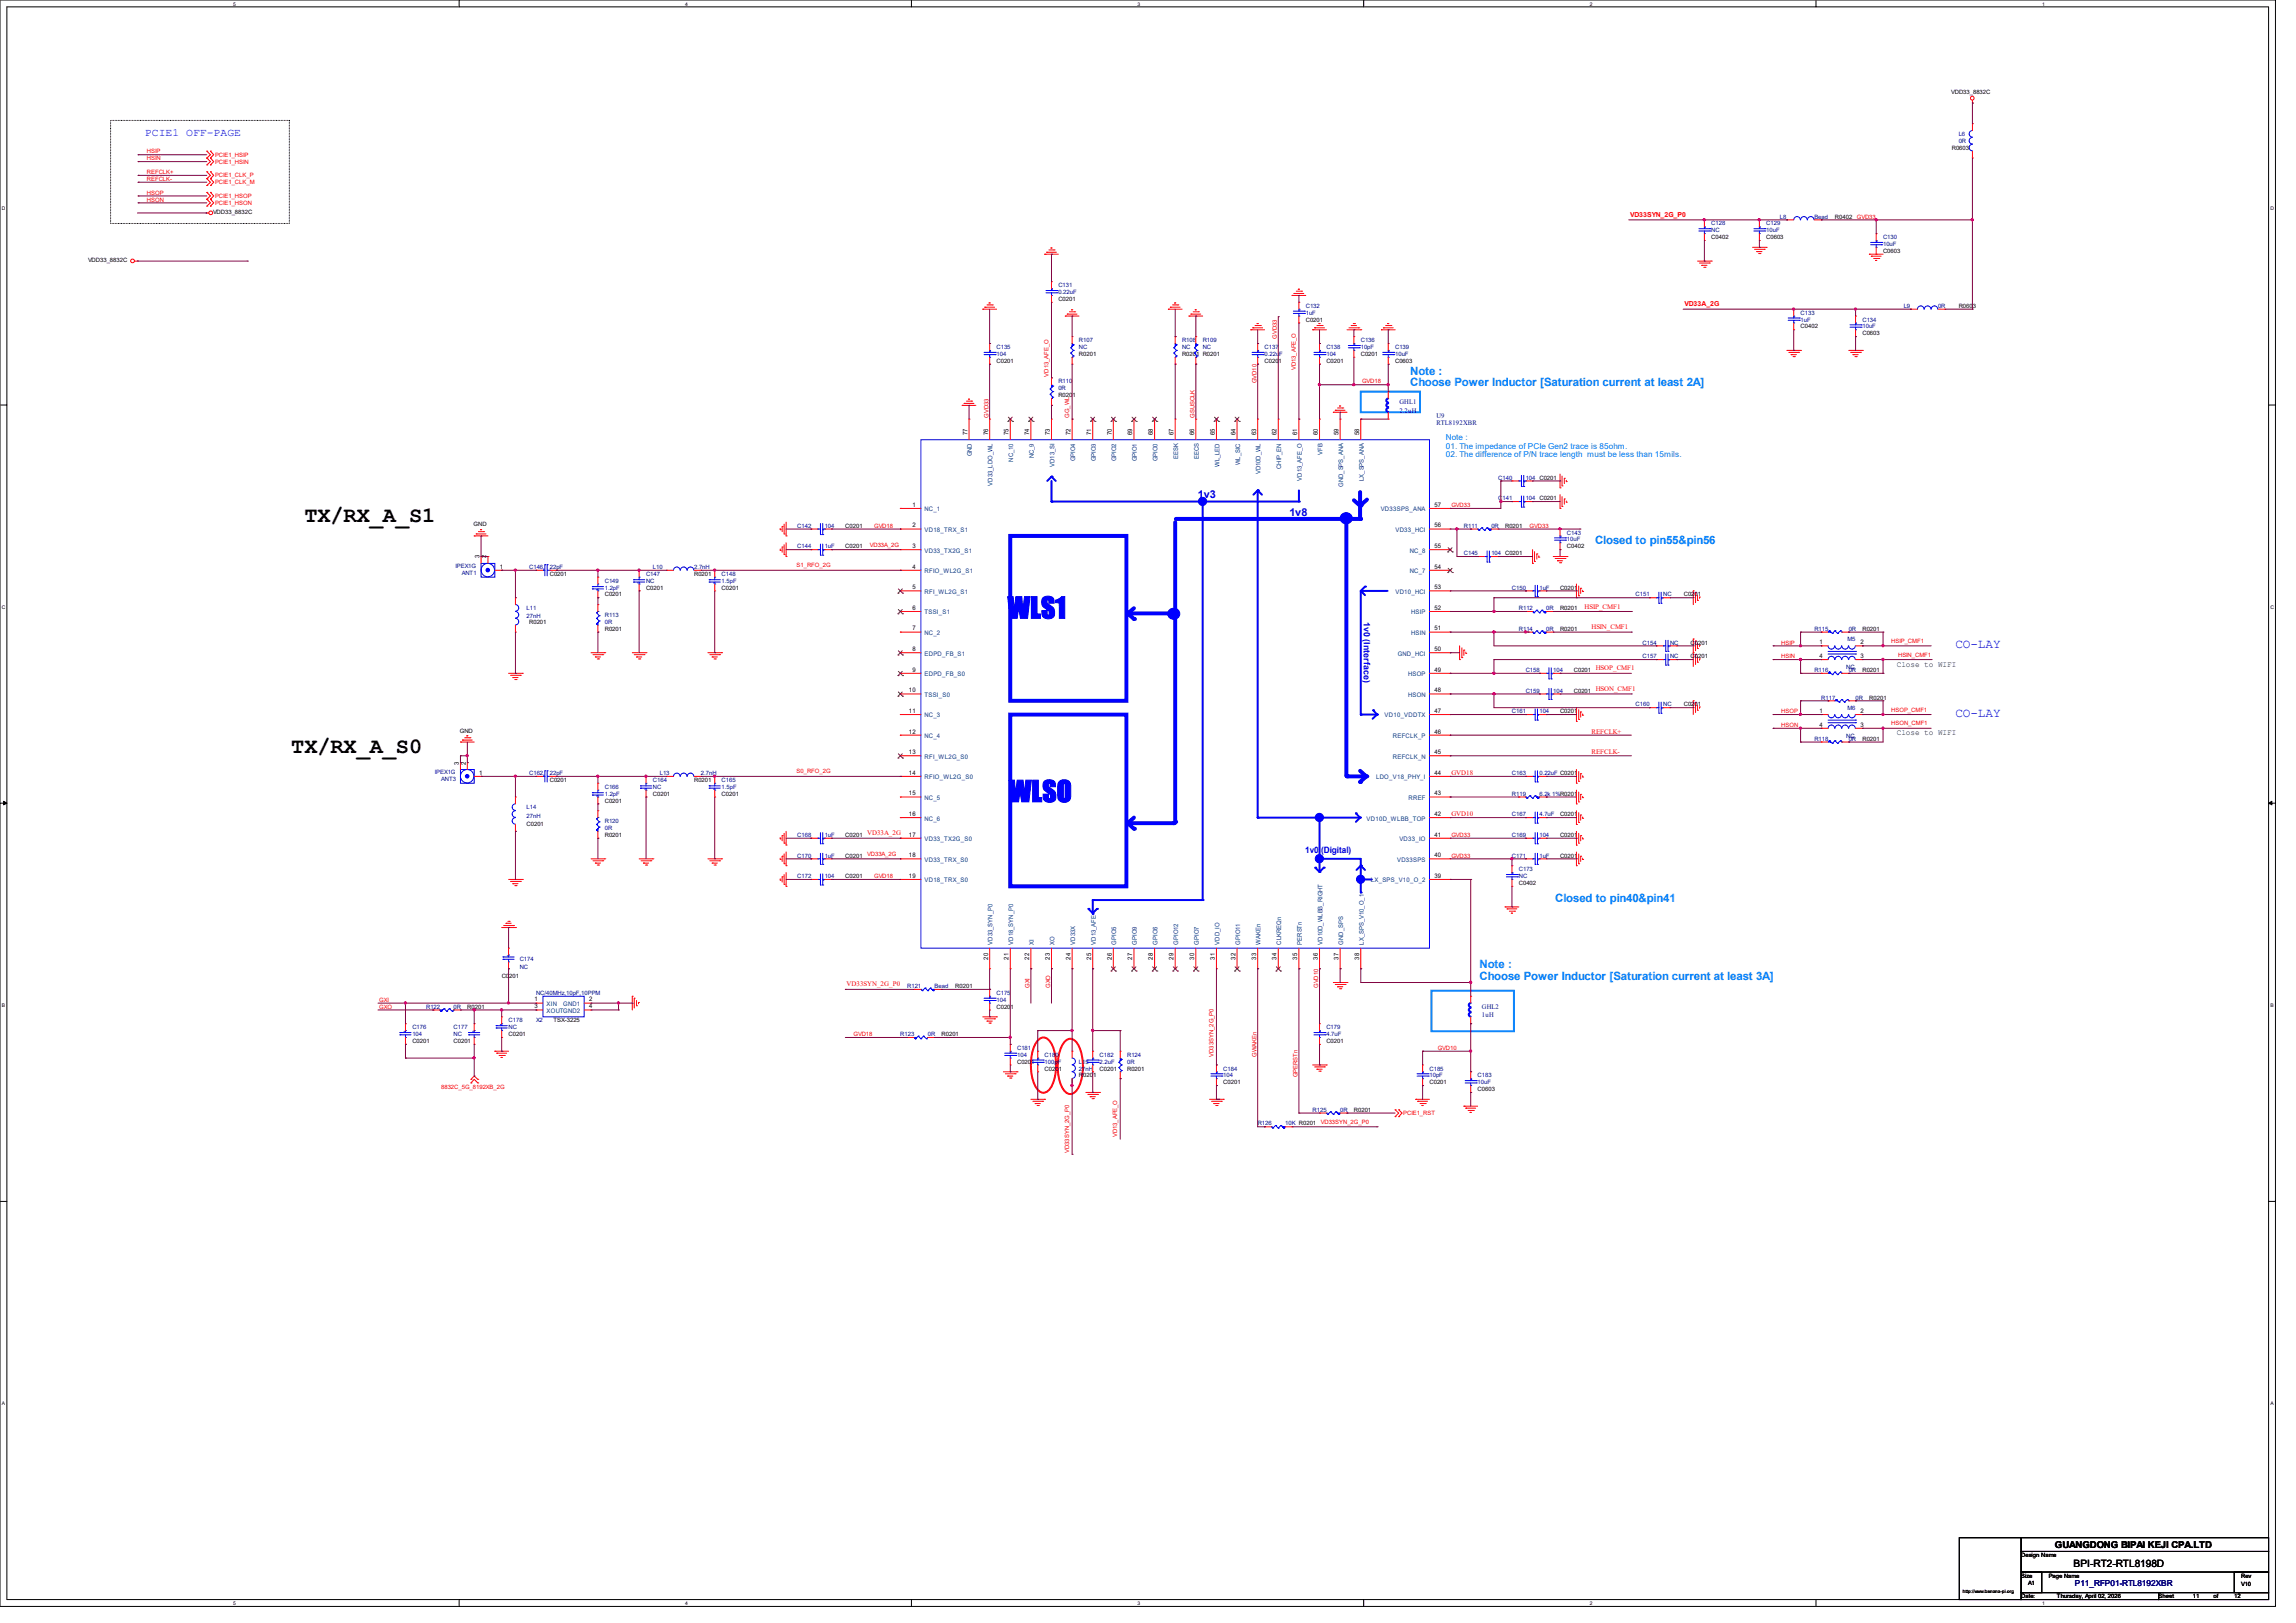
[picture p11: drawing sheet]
<svg xmlns="http://www.w3.org/2000/svg" width="297mm" height="210mm" viewBox="0 0 297 210" stroke-linecap="round" stroke-linejoin="round" font-family="sans-serif">
<defs><g id="words">
<g font-size="3.6" fill="#00f">
<text x="130.3" y="80">WLS1</text>
<text x="130.5" y="103.8">WLSO</text>
</g>
<g font-size="2.8">
<text x="39.4" y="67.5">TX/RX_A_S1</text>
<text x="37.7" y="97.5">TX/RX_A_S0</text>
</g>
<g font-size="1.7" fill="#00f">
<text x="252.9" y="83.8">CO-LAY</text>
<text x="252.9" y="92.7">CO-LAY</text>
</g>
<g font-size="1.5" fill="#0080ff">
<text x="182.4" y="48.5">Note :</text>
<text x="182.4" y="50">Choose Power Inductor [Saturation current at least 2A]</text>
<text x="206.3" y="70.4">Closed to pin55&amp;pin56</text>
<text x="201.2" y="116.8">Closed to pin40&amp;pin41</text>
<text x="191.4" y="125.3">Note :</text>
<text x="191.4" y="126.8">Choose Power Inductor [Saturation current at least 3A]</text>
</g>
<g font-size="1.4" fill="#00f">
<text x="18.8" y="17.6">PCIE1 OFF-PAGE</text>
<text x="154.9" y="64.4">1v3</text>
<text x="166.8" y="66.8">1v8</text>
</g>
<text font-size="1.3" x="268.2" y="202.7">BPI-RT2-RTL8198D</text>
<text font-size="1.2" x="265.8" y="200.3">GUANGDONG BIPAI KEJI CPA.LTD</text>
<g font-size="1.1" fill="#0080ff">
<text x="187" y="57">Note :</text>
<text x="187" y="58.1">01. The impedance of PCIe Gen2 trace is 85ohm.</text>
<text x="187" y="59.2">02. The difference of P/N trace length must be less than 15mils.</text>
</g>
<g font-size="1.1" fill="#00f">
<text x="176.4" y="80.5" transform="rotate(90 176.4 80.5)">1v0 (Interface)</text>
<text x="168.8" y="110.3">1v0</text>
<text x="170.9" y="110.3">(Digital)</text>
</g>
<g font-size="1.1" fill="#008000">
<text x="245.4" y="86.3">Close to WIFI</text>
<text x="245.4" y="95.2">Close to WIFI</text>
</g>
<text font-size="1.1" fill="#000080" x="268.4" y="205.3">P11_RFP01-RTL8192XBR</text>
<g font-size=".9" fill="#f00">
<text x="210.9" y="28.1">VD33SYN_2G_P0</text>
<text x="217.9" y="39.6">VD33A_2G</text>
<text x="205" y="78.7">HSIP_CMF1</text>
<text x="205.9" y="81.4">HSIN_CMF1</text>
<text x="206.4" y="86.7">HSOP_CMF1</text>
<text x="206.4" y="89.4">HSON_CMF1</text>
<text x="205.9" y="95">REFCLK+</text>
<text x="187.7" y="100.3">GVD18</text>
<text x="205.9" y="97.6">REFCLK-</text>
<text x="187.7" y="105.6">GVD10</text>
<text x="112.2" y="108.1">VD33A_2G</text>
<text x="109.5" y="127.6">VD33SYN_2G_P0</text>
</g>
<g font-size=".9" fill="#000080">
<text x="181" y="52.3">GHL1</text>
<text x="181" y="53.4">2.2uH</text>
<text x="185.8" y="54.1">U9</text>
<text x="185.8" y="55">RTL8192XBR</text>
<text x="191.7" y="130.6">GHL2</text>
<text x="191.7" y="131.6">1uH</text>
</g>
<g font-size=".8">
<text x="252.4" y="12.1">VDD33_8832C</text>
<text x="252.5" y="19.4">R0603</text>
<text x="27.6" y="27.7">VDD33_8832C</text>
<text x="237.4" y="28.3">R0402</text>
<text x="11.4" y="34">VDD33_8832C</text>
<text x="221.4" y="30.9">C0402</text>
<text x="228.5" y="30.9">C0603</text>
<text x="243.6" y="32.7">C0603</text>
<text x="136.9" y="38.9">C0201</text>
<text x="168.9" y="41.6">C0201</text>
<text x="253.4" y="39.8">R060</text>
<text x="255.2" y="39.8">3</text>
<text x="128.9" y="46.9">C0201</text>
<text x="139.6" y="46.1">R0201</text>
<text x="152.9" y="46.1">R0201 R0201</text>
<text x="163.6" y="46.9">C020</text>
<text x="165.4" y="46.9">1</text>
<text x="171.6" y="46.9">C0201</text>
<text x="176" y="46.1">C0201</text>
<text x="180.5" y="46.9">C0603</text>
<text x="232.9" y="42.5">C0402</text>
<text x="240.9" y="43.4">C0603</text>
<text x="136.9" y="51.4">R020</text>
<text x="138.7" y="51.4">1</text>
<text x="125.1" y="56.3" transform="rotate(-90 125.1 56.3)">77</text>
<text x="127.8" y="56.3" transform="rotate(-90 127.8 56.3)">76</text>
<text x="130.5" y="56.3" transform="rotate(-90 130.5 56.3)">75</text>
<text x="133.1" y="56.3" transform="rotate(-90 133.1 56.3)">74</text>
<text x="135.8" y="56.3" transform="rotate(-90 135.8 56.3)">73</text>
<text x="138.5" y="56.3" transform="rotate(-90 138.5 56.3)">72</text>
<text x="141.1" y="56.3" transform="rotate(-90 141.1 56.3)">71</text>
<text x="143.8" y="56.3" transform="rotate(-90 143.8 56.3)">70</text>
<text x="146.5" y="56.3" transform="rotate(-90 146.5 56.3)">69</text>
<text x="149.1" y="56.3" transform="rotate(-90 149.1 56.3)">68</text>
<text x="151.8" y="56.3" transform="rotate(-90 151.8 56.3)">67</text>
<text x="154.5" y="56.3" transform="rotate(-90 154.5 56.3)">66</text>
<text x="157.1" y="56.3" transform="rotate(-90 157.1 56.3)">65</text>
<text x="159.8" y="56.3" transform="rotate(-90 159.8 56.3)">64</text>
<text x="162.5" y="56.3" transform="rotate(-90 162.5 56.3)">63</text>
<text x="165.1" y="56.3" transform="rotate(-90 165.1 56.3)">62</text>
<text x="167.8" y="56.3" transform="rotate(-90 167.8 56.3)">61</text>
<text x="170.5" y="56.3" transform="rotate(-90 170.5 56.3)">60</text>
<text x="173.1" y="56.3" transform="rotate(-90 173.1 56.3)">59</text>
<text x="175.8" y="56.3" transform="rotate(-90 175.8 56.3)">58</text>
<text x="118" y="65.6">1</text>
<text x="185.5" y="65.6">57</text>
<text x="61.3" y="68.1">GND</text>
<text x="109.3" y="71">C0201</text>
<text x="109.3" y="68.3">C0201</text>
<text x="118" y="70.9">3</text>
<text x="118" y="68.2">2</text>
<text x="185.5" y="68.2">56</text>
<text x="185.5" y="70.9">55</text>
<text x="194.7" y="68.3">R0201</text>
<text x="202.7" y="71">C0402</text>
<text x="62" y="72.3" transform="rotate(-90 62 72.3)">3</text>
<text x="62.9" y="72.3" transform="rotate(-90 62.9 72.3)">2</text>
<text x="64.6" y="73.6">1</text>
<text x="71.1" y="74.5">C0201</text>
<text x="78.2" y="77.2">C0201</text>
<text x="83.6" y="76.3">C0201</text>
<text x="89.8" y="74.5">R0201</text>
<text x="93.3" y="76.3">C0201</text>
<text x="118" y="73.6">4</text>
<text x="118" y="76.2">5</text>
<text x="185.5" y="73.6">54</text>
<text x="185.5" y="76.2">53</text>
<text x="201.8" y="76.3">C0201</text>
<text x="217.8" y="77.2">C0201</text>
<text x="68.5" y="80.7">R0201</text>
<text x="78.2" y="81.6">R0201</text>
<text x="118" y="78.9">6</text>
<text x="118" y="81.6">7</text>
<text x="185.5" y="81.6">51</text>
<text x="185.5" y="78.9">52</text>
<text x="201.8" y="79">R0201</text>
<text x="201.8" y="81.6">R0201</text>
<text x="218.7" y="83.4">C0201</text>
<text x="235.4" y="83.4">1</text>
<text x="240.7" y="83.4">2</text>
<text x="240.9" y="81.6">R0201</text>
<text x="117.6" y="89.6">10</text>
<text x="118" y="84.2">8</text>
<text x="118" y="86.9">9</text>
<text x="185.5" y="89.6">48</text>
<text x="185.5" y="84.2">50</text>
<text x="185.5" y="86.9">49</text>
<text x="203.6" y="87">C0201</text>
<text x="203.6" y="89.6">C0201</text>
<text x="218.7" y="85.2">C0201</text>
<text x="235.4" y="85.1">4</text>
<text x="240.7" y="85.1">3</text>
<text x="240.9" y="87">R0201</text>
<text x="59.5" y="94.8">GND</text>
<text x="117.6" y="92.2">11</text>
<text x="117.6" y="94.9">12</text>
<text x="185.5" y="94.9">46</text>
<text x="185.5" y="92.2">47</text>
<text x="201.8" y="92.3">C0201</text>
<text x="217.8" y="91.4">C0201</text>
<text x="235.4" y="92.2">1</text>
<text x="235.4" y="94">4</text>
<text x="240.7" y="92.2">2</text>
<text x="240.7" y="94">3</text>
<text x="240.9" y="95.8">R0201</text>
<text x="241.8" y="90.5">R0201</text>
<text x="59.4" y="98.9" transform="rotate(-90 59.4 98.9)">3</text>
<text x="60.2" y="98.9" transform="rotate(-90 60.2 98.9)">2</text>
<text x="62" y="100.2">1</text>
<text x="71.1" y="101.2">C0201</text>
<text x="89.8" y="101.2">R0201</text>
<text x="117.6" y="100.2">14</text>
<text x="117.6" y="97.6">13</text>
<text x="185.5" y="100.2">44</text>
<text x="185.5" y="97.6">45</text>
<text x="68.1" y="106.8">C0201</text>
<text x="78.2" y="103.8">C0201</text>
<text x="84.5" y="103">C0201</text>
<text x="93.3" y="103">C0201</text>
<text x="117.6" y="102.9">15</text>
<text x="117.6" y="105.6">16</text>
<text x="185.5" y="102.9">43</text>
<text x="185.5" y="105.6">42</text>
<text x="201.8" y="105.6">C0201</text>
<text x="78.2" y="108.3">R0201</text>
<text x="109.3" y="113.6">C0201</text>
<text x="109.3" y="111">C0201</text>
<text x="109.3" y="108.3">C0201</text>
<text x="117.6" y="113.6">19</text>
<text x="117.6" y="108.2">17</text>
<text x="117.6" y="110.9">18</text>
<text x="185.5" y="113.6">39</text>
<text x="185.5" y="110.9">40</text>
<text x="185.5" y="108.2">41</text>
<text x="201.8" y="111">C0201</text>
<text x="201.8" y="108.3">C0201</text>
<text x="196.5" y="114.5">C0402</text>
<text x="127.8" y="124.2" transform="rotate(-90 127.8 124.2)">20</text>
<text x="130.5" y="124.2" transform="rotate(-90 130.5 124.2)">21</text>
<text x="133.1" y="124.2" transform="rotate(-90 133.1 124.2)">22</text>
<text x="135.8" y="124.2" transform="rotate(-90 135.8 124.2)">23</text>
<text x="138.5" y="124.2" transform="rotate(-90 138.5 124.2)">24</text>
<text x="141.1" y="124.2" transform="rotate(-90 141.1 124.2)">25</text>
<text x="143.8" y="124.2" transform="rotate(-90 143.8 124.2)">26</text>
<text x="146.5" y="124.2" transform="rotate(-90 146.5 124.2)">27</text>
<text x="149.1" y="124.2" transform="rotate(-90 149.1 124.2)">28</text>
<text x="151.8" y="124.2" transform="rotate(-90 151.8 124.2)">29</text>
<text x="154.5" y="124.2" transform="rotate(-90 154.5 124.2)">30</text>
<text x="157.1" y="124.2" transform="rotate(-90 157.1 124.2)">31</text>
<text x="159.8" y="124.2" transform="rotate(-90 159.8 124.2)">32</text>
<text x="162.5" y="124.2" transform="rotate(-90 162.5 124.2)">33</text>
<text x="165.1" y="124.2" transform="rotate(-90 165.1 124.2)">34</text>
<text x="167.8" y="124.2" transform="rotate(-90 167.8 124.2)">35</text>
<text x="170.5" y="124.2" transform="rotate(-90 170.5 124.2)">36</text>
<text x="173.1" y="124.2" transform="rotate(-90 173.1 124.2)">37</text>
<text x="175.8" y="124.2" transform="rotate(-90 175.8 124.2)">38</text>
<text x="60.5" y="130.5">R0201</text>
<text x="64.9" y="126.5">C0</text>
<text x="65.9" y="126.5">201</text>
<text x="69.1" y="129.6">1</text>
<text x="69.1" y="130.5">3</text>
<text x="76.2" y="129.6">2</text>
<text x="76.2" y="130.5">4</text>
<text x="123.6" y="127.8">R0201</text>
<text x="128.9" y="130.5">C020</text>
<text x="130.7" y="130.5">1</text>
<text x="53.3" y="135">C0201</text>
<text x="58.7" y="135">C0201</text>
<text x="65.8" y="134.1">C0201</text>
<text x="71.6" y="132.3">TSX-3225</text>
<text x="121.8" y="134.1">R0201</text>
<text x="131.6" y="137.6">C0201</text>
<text x="171.6" y="135">C0201</text>
<text x="135.1" y="138.5">C0201</text>
<text x="139.6" y="139.4">R020</text>
<text x="141.4" y="139.4">1</text>
<text x="142.2" y="138.5">C0201</text>
<text x="145.8" y="138.5">R0201</text>
<text x="158.2" y="140.3">C0201</text>
<text x="175.1" y="143.8">R0201</text>
<text x="184.9" y="140.3">C0201</text>
<text x="191.1" y="141.2">C0603</text>
<text x="261.5" y="201.5">Design Name</text>
<text x="261.5" y="204.1">Size</text>
<text x="261.5" y="206.8">Date:</text>
<text x="262.3" y="205">A1</text>
<text x="265" y="204.1">Page Name</text>
<text x="266.1" y="206.8">Thursday, April 02, 2026</text>
<text x="279.2" y="206.8">Sheet</text>
<text x="283.7" y="206.8">11</text>
<text x="286.3" y="206.8">of</text>
<text x="289" y="206.8">12</text>
<text x="289.9" y="204.1">Rev</text>
<text x="289.9" y="205.3">V10</text>
</g>
<g font-size=".8" fill="#000080">
<text x="253.4" y="17.6">L6</text>
<text x="253.4" y="18.5">0R</text>
<text x="221.4" y="29.2">C128</text>
<text x="228.5" y="29.2">C129</text>
<text x="230.3" y="28.3">L8</text>
<text x="234.7" y="28.3">Bead</text>
<text x="221.4" y="30.1">NC</text>
<text x="228.5" y="30.1">10uF</text>
<text x="243.6" y="30.9">C130</text>
<text x="243.6" y="31.8">10uF</text>
<text x="136.9" y="37.2">C131</text>
<text x="136.9" y="38.1">0.22uF</text>
<text x="168.9" y="39.8">C132</text>
<text x="168.9" y="40.7">1uF</text>
<text x="232.9" y="40.7">C133</text>
<text x="232.9" y="41.6">1uF</text>
<text x="240.9" y="41.6">C134</text>
<text x="246.3" y="39.8">L9</text>
<text x="250.7" y="39.8">0R</text>
<text x="128.9" y="45.2">C135</text>
<text x="128.9" y="46.1">104</text>
<text x="139.6" y="44.3">R107</text>
<text x="139.6" y="45.2">NC</text>
<text x="152.9" y="44.3">R108</text>
<text x="152.9" y="45.2">NC</text>
<text x="155.6" y="44.3">R109</text>
<text x="155.6" y="45.2">NC</text>
<text x="163.6" y="45.2">C137</text>
<text x="163.6" y="46.1">0.22u</text>
<text x="165.5" y="46.1">F</text>
<text x="171.6" y="45.2">C138</text>
<text x="171.6" y="46.1">104</text>
<text x="176" y="44.3">C136</text>
<text x="176" y="45.2">10pF</text>
<text x="180.5" y="45.2">C139</text>
<text x="180.5" y="46.1">10uF</text>
<text x="240.9" y="42.5">10uF</text>
<text x="136.9" y="49.6">R110</text>
<text x="136.9" y="50.5">0R</text>
<text x="193.8" y="64.7">C</text>
<text x="193.8" y="62.1">C140</text>
<text x="194.4" y="64.7">141</text>
<text x="197.4" y="64.7">104 C0201</text>
<text x="197.4" y="62.1">104 C0201</text>
<text x="103.1" y="71">C144</text>
<text x="103.1" y="68.3">C142</text>
<text x="106.7" y="71">1uF</text>
<text x="106.7" y="68.3">104</text>
<text x="189.4" y="68.3">R111</text>
<text x="189.4" y="71.8">C145</text>
<text x="192.9" y="68.3">0R</text>
<text x="192.9" y="71.8">104 C0201</text>
<text x="202.7" y="69.2">C143</text>
<text x="202.7" y="70.1">10uF</text>
<text x="58.9" y="73.4">IPEX1G</text>
<text x="59.7" y="74.3">ANT1</text>
<text x="68.5" y="73.6">C146</text>
<text x="71.1" y="73.6">22pF</text>
<text x="78.2" y="75.4">C149</text>
<text x="78.2" y="76.3">1.2pF</text>
<text x="83.6" y="74.5">C147</text>
<text x="83.6" y="75.4">NC</text>
<text x="84.5" y="73.6">L10</text>
<text x="89.8" y="73.6">2.7nH</text>
<text x="93.3" y="74.5">C148</text>
<text x="93.3" y="75.4">1.5pF</text>
<text x="195.6" y="76.3">C150</text>
<text x="199.1" y="76.3">1uF</text>
<text x="211.6" y="77.2">C151</text>
<text x="215.1" y="77.2">NC</text>
<text x="68.1" y="79">L11</text>
<text x="68.1" y="80">27nH</text>
<text x="78.2" y="79.8">R113</text>
<text x="78.2" y="80.7">0R</text>
<text x="196.5" y="79">R112</text>
<text x="196.5" y="81.6">R114</text>
<text x="200" y="79">0R</text>
<text x="200" y="81.6">0R</text>
<text x="212.5" y="83.4">C154</text>
<text x="216" y="83.4">NC</text>
<text x="234.7" y="81.6">R115</text>
<text x="239" y="83">M5</text>
<text x="239.1" y="81.6">0R</text>
<text x="197.4" y="87">C158</text>
<text x="197.4" y="89.6">C159</text>
<text x="200.9" y="87">104</text>
<text x="200.9" y="89.6">104</text>
<text x="212.5" y="85.2">C157</text>
<text x="216" y="85.2">NC</text>
<text x="234.7" y="87">R116</text>
<text x="238.8" y="86.6">NC</text>
<text x="239.1" y="87">0R</text>
<text x="195.6" y="92.3">C161</text>
<text x="199.1" y="92.3">104</text>
<text x="211.6" y="91.4">C160</text>
<text x="215.1" y="91.4">NC</text>
<text x="234.7" y="95.8">R118</text>
<text x="235.6" y="90.5">R117</text>
<text x="238.8" y="95.5">NC</text>
<text x="239" y="91.9">M6</text>
<text x="239.1" y="95.8">0R</text>
<text x="240" y="90.5">0R</text>
<text x="56.3" y="100.1">IPEX1G</text>
<text x="57.1" y="101">ANT3</text>
<text x="68.5" y="100.3">C162</text>
<text x="71.1" y="100.3">22pF</text>
<text x="84.5" y="101.2">C164</text>
<text x="85.3" y="100.3">L13</text>
<text x="90.7" y="100.3">2.7nH</text>
<text x="93.3" y="101.2">C165</text>
<text x="195.6" y="100.3">C163</text>
<text x="199.1" y="100.3">0.22uF C0201</text>
<text x="68.1" y="104.7">L14</text>
<text x="68.1" y="105.8">27nH</text>
<text x="78.2" y="102.1">C166</text>
<text x="78.2" y="103">1.2pF</text>
<text x="78.2" y="106.5">R120</text>
<text x="78.2" y="107.4">0R</text>
<text x="84.5" y="102.1">NC</text>
<text x="93.3" y="102.1">1.5pF</text>
<text x="195.6" y="103">R119</text>
<text x="195.6" y="105.6">C167</text>
<text x="199.1" y="103">6.2k 1%R0201</text>
<text x="199.1" y="105.6">4.7uF</text>
<text x="103.1" y="113.6">C172</text>
<text x="103.1" y="111">C170</text>
<text x="103.1" y="108.3">C168</text>
<text x="106.7" y="113.6">104</text>
<text x="106.7" y="111">1uF</text>
<text x="106.7" y="108.3">1uF</text>
<text x="195.6" y="111">C171</text>
<text x="195.6" y="108.3">C169</text>
<text x="196.5" y="112.7">C173</text>
<text x="196.5" y="113.6">NC</text>
<text x="199.1" y="111">1uF</text>
<text x="199.1" y="108.3">104</text>
<text x="67.2" y="124.3">C174</text>
<text x="67.2" y="125.3">NC</text>
<text x="55.1" y="130.5">R122</text>
<text x="58.7" y="130.5">0R</text>
<text x="69.3" y="128.7">NC/40MHz,10pF,10PPM</text>
<text x="117.3" y="127.8">R121</text>
<text x="120.9" y="127.8">Bead</text>
<text x="128.9" y="128.7">C175</text>
<text x="128.9" y="129.6">104</text>
<text x="53.3" y="133.2">C176</text>
<text x="53.3" y="134.1">104</text>
<text x="58.7" y="133.2">C177</text>
<text x="58.7" y="134.1">NC</text>
<text x="65.8" y="132.3">C178</text>
<text x="65.8" y="133.2">NC</text>
<text x="69.3" y="132.3">X2</text>
<text x="116.5" y="134.1">R123</text>
<text x="120" y="134.1">0R</text>
<text x="131.6" y="135.8">C181</text>
<text x="131.6" y="136.7">104</text>
<text x="135.1" y="136.7">C180</text>
<text x="135.1" y="137.6">100pF</text>
<text x="139.6" y="137.6">L15</text>
<text x="142.2" y="136.7">C182</text>
<text x="142.2" y="137.6">2.2uF</text>
<text x="145.8" y="136.7">R124</text>
<text x="145.8" y="137.6">0R</text>
<text x="171.6" y="133.2">C179</text>
<text x="171.6" y="134.1">4.7uF</text>
<text x="139.6" y="138.5">27nH</text>
<text x="158.2" y="138.5">C184</text>
<text x="158.2" y="139.4">104</text>
<text x="169.8" y="143.8">R125</text>
<text x="173.4" y="143.8">0R</text>
<text x="184.9" y="138.5">C185</text>
<text x="184.9" y="139.4">10pF</text>
<text x="191.1" y="139.4">C183</text>
<text x="191.1" y="140.3">10uF</text>
<text x="162.7" y="145.6">R126</text>
<text x="166.2" y="145.6">10K R0201</text>
</g>
<g font-size=".8" fill="#f00">
<text x="19" y="19.9">HSIP</text>
<text x="19" y="20.7">HSIN</text>
<text x="19" y="22.5">REFCLK+</text>
<text x="19" y="23.4">REFCLK-</text>
<text x="27.8" y="20.3">PCIE1_HSIP</text>
<text x="27.8" y="21.2">PCIE1_HSIN</text>
<text x="27.8" y="22.9">PCIE1_CLK_P</text>
<text x="27.8" y="23.8">PCIE1_CLK_M</text>
<text x="19" y="25.2">HSOP</text>
<text x="19" y="26.1">HSON</text>
<text x="27.8" y="25.6">PCIE1_HSOP</text>
<text x="27.8" y="26.5">PCIE1_HSON</text>
<text x="240.2" y="28.3">GVD33</text>
<text x="165.2" y="43.9" transform="rotate(-90 165.2 43.9)">GVD33</text>
<text x="167.6" y="47.9" transform="rotate(-90 167.6 47.9)">VD13_AFE_O</text>
<text x="135.6" y="48.7" transform="rotate(-90 135.6 48.7)">VD13_AFE_O</text>
<text x="162.5" y="49.6" transform="rotate(-90 162.5 49.6)">GVD10</text>
<text x="176.2" y="49.6">GVD18</text>
<text x="127.8" y="54.1" transform="rotate(-90 127.8 54.1)">GVD33</text>
<text x="138.3" y="54.1" transform="rotate(-90 138.3 54.1)">GG_WL</text>
<text x="154.5" y="54.1" transform="rotate(-90 154.5 54.1)">GSUSCLK</text>
<text x="187.7" y="65.6">GVD33</text>
<text x="112.5" y="70.7">VD33A_2G</text>
<text x="113.1" y="68.3">GVD18</text>
<text x="197.9" y="68.3">GVD33</text>
<text x="103" y="73.4">S1_RFO_2G</text>
<text x="230.4" y="83.4">HSIP</text>
<text x="244.6" y="83.2">HSIP_CMF1</text>
<text x="230.4" y="85.2">HSIN</text>
<text x="245.5" y="85">HSIN_CMF1</text>
<text x="230.4" y="92.3">HSOP</text>
<text x="230.4" y="94.1">HSON</text>
<text x="244.6" y="92.1">HSOP_CMF1</text>
<text x="244.6" y="93.9">HSON_CMF1</text>
<text x="103" y="100.1">S0_RFO_2G</text>
<text x="112.2" y="110.7">VD33A_2G</text>
<text x="113.1" y="113.6">GVD18</text>
<text x="187.7" y="108.3">GVD33</text>
<text x="187.7" y="111">GVD33</text>
<text x="49.1" y="129.6">GXI</text>
<text x="49.1" y="130.5">GXO</text>
<text x="133.2" y="127.8" transform="rotate(-90 133.2 127.8)">GXI</text>
<text x="135.8" y="127.8" transform="rotate(-90 135.8 127.8)">GXO</text>
<text x="170.5" y="127.8" transform="rotate(-90 170.5 127.8)">GVD10</text>
<text x="110.4" y="134.1">GVD18</text>
<text x="157" y="136.7" transform="rotate(-90 157 136.7)">VD33SYN_2G_P0</text>
<text x="162.5" y="136.7" transform="rotate(-90 162.5 136.7)">GWAKEn</text>
<text x="186" y="135.8">GVD10</text>
<text x="57.1" y="140.8">8832C_5G_8192XB_2G</text>
<text x="167.9" y="139.4" transform="rotate(-90 167.9 139.4)">GPERSTn</text>
<text x="138.3" y="149.2" transform="rotate(-90 138.3 149.2)">VD33SYN_2G_P0</text>
<text x="144.5" y="147.2" transform="rotate(-90 144.5 147.2)">VD13_AFE_O</text>
<text x="170.9" y="145.4">VD33SYN_2G_P0</text>
<text x="181.5" y="144.3">PCIE1_RST</text>
</g>
<g font-size=".8" fill="#004080">
<text x="125.7" y="59.1" transform="rotate(-90 125.7 59.1)">GND</text>
<text x="131.1" y="59.7" transform="rotate(-90 131.1 59.7)">NC_10</text>
<text x="133.7" y="59.3" transform="rotate(-90 133.7 59.3)">NC_9</text>
<text x="139.1" y="59.7" transform="rotate(-90 139.1 59.7)">GPIO4</text>
<text x="141.7" y="59.7" transform="rotate(-90 141.7 59.7)">GPIO3</text>
<text x="144.4" y="59.7" transform="rotate(-90 144.4 59.7)">GPIO2</text>
<text x="147.1" y="59.7" transform="rotate(-90 147.1 59.7)">GPIO1</text>
<text x="149.7" y="59.7" transform="rotate(-90 149.7 59.7)">GPIO0</text>
<text x="152.4" y="59.4" transform="rotate(-90 152.4 59.4)">EESK</text>
<text x="155.1" y="59.4" transform="rotate(-90 155.1 59.4)">EECS</text>
<text x="171.1" y="58.8" transform="rotate(-90 171.1 58.8)">VFB</text>
<text x="128.4" y="62.8" transform="rotate(-90 128.4 62.8)">VD33_LDO_WL</text>
<text x="136.4" y="60.4" transform="rotate(-90 136.4 60.4)">VD13_SI</text>
<text x="157.7" y="60.4" transform="rotate(-90 157.7 60.4)">WL_LED</text>
<text x="160.4" y="60.2" transform="rotate(-90 160.4 60.2)">WL_SIC</text>
<text x="163.1" y="61.4" transform="rotate(-90 163.1 61.4)">VD10D_WL</text>
<text x="165.7" y="60.7" transform="rotate(-90 165.7 60.7)">CHIP_EN</text>
<text x="168.4" y="62.2" transform="rotate(-90 168.4 62.2)">VD13_AFE_O</text>
<text x="173.7" y="63" transform="rotate(-90 173.7 63)">GND_SPS_ANA</text>
<text x="176.4" y="62.2" transform="rotate(-90 176.4 62.2)">LX_SPS_ANA</text>
<text x="119.6" y="66.2">NC_1</text>
<text x="119.6" y="71.5">VD33_TX2G_S1</text>
<text x="119.6" y="68.8">VD18_TRX_S1</text>
<text x="178.6" y="66.2">VD33SPS_ANA</text>
<text x="180.5" y="68.8">VD33_HCI</text>
<text x="182.4" y="71.5">NC_8</text>
<text x="119.6" y="74.2">RFIO_WL2G_S1</text>
<text x="119.6" y="76.8">RFI_WL2G_S1</text>
<text x="180.5" y="76.8">VD10_HCI</text>
<text x="182.4" y="74.2">NC_7</text>
<text x="119.6" y="79.5">TSSI_S1</text>
<text x="119.6" y="82.2">NC_2</text>
<text x="182.5" y="82.2">HSIN</text>
<text x="182.5" y="79.5">HSIP</text>
<text x="119.6" y="84.8">EDPD_FB_S1</text>
<text x="119.6" y="87.5">EDPD_FB_S0</text>
<text x="180.8" y="84.8">GND_HCI</text>
<text x="182.2" y="87.5">HSOP</text>
<text x="119.6" y="90.2">TSSI_S0</text>
<text x="119.6" y="92.8">NC_3</text>
<text x="119.6" y="95.5">NC_4</text>
<text x="179.1" y="92.8">VD10_VDDTX</text>
<text x="180.2" y="95.5">REFCLK_P</text>
<text x="182.2" y="90.2">HSON</text>
<text x="119.6" y="100.8">RFIO_WL2G_S0</text>
<text x="119.6" y="98.2">RFI_WL2G_S0</text>
<text x="178" y="100.8">LDO_V18_PHY_I</text>
<text x="180.2" y="98.2">REFCLK_N</text>
<text x="119.6" y="103.5">NC_5</text>
<text x="119.6" y="106.2">NC_6</text>
<text x="176.8" y="106.2">VD10D_WLBB_TOP</text>
<text x="182.2" y="103.5">RREF</text>
<text x="119.6" y="108.8">VD33_TX2G_S0</text>
<text x="119.6" y="111.5">VD33_TRX_S0</text>
<text x="180.7" y="111.5">VD33SPS</text>
<text x="181" y="108.8">VD33_IO</text>
<text x="119.6" y="114.2">VD18_TRX_S0</text>
<text x="177.3" y="114.2">LX_SPS_V10_O_2</text>
<text x="128.4" y="122.2" transform="rotate(-90 128.4 122.2)">VD33_SYN_P0</text>
<text x="131.1" y="122.2" transform="rotate(-90 131.1 122.2)">VD18_SYN_P0</text>
<text x="133.7" y="122.2" transform="rotate(-90 133.7 122.2)">XI</text>
<text x="136.4" y="122.2" transform="rotate(-90 136.4 122.2)">XO</text>
<text x="139.1" y="122.2" transform="rotate(-90 139.1 122.2)">VD33X</text>
<text x="141.7" y="122.2" transform="rotate(-90 141.7 122.2)">VD13_AFE</text>
<text x="144.4" y="122.2" transform="rotate(-90 144.4 122.2)">GPIO5</text>
<text x="147.1" y="122.2" transform="rotate(-90 147.1 122.2)">GPIO9</text>
<text x="149.7" y="122.2" transform="rotate(-90 149.7 122.2)">GPIO6</text>
<text x="152.4" y="122.2" transform="rotate(-90 152.4 122.2)">GPIO12</text>
<text x="155.1" y="122.2" transform="rotate(-90 155.1 122.2)">GPIO7</text>
<text x="157.7" y="122.2" transform="rotate(-90 157.7 122.2)">VDD_IO</text>
<text x="160.4" y="122.2" transform="rotate(-90 160.4 122.2)">GPIO11</text>
<text x="163.1" y="122.2" transform="rotate(-90 163.1 122.2)">WAKEn</text>
<text x="165.7" y="122.2" transform="rotate(-90 165.7 122.2)">CLKREQn</text>
<text x="168.4" y="122.2" transform="rotate(-90 168.4 122.2)">PERSTn</text>
<text x="171.1" y="122.2" transform="rotate(-90 171.1 122.2)">VD10D_WLBB_RIGHT</text>
<text x="173.7" y="122.2" transform="rotate(-90 173.7 122.2)">GND_SPS</text>
<text x="176.4" y="122.2" transform="rotate(-90 176.4 122.2)">LX_SPS_V10_O_1</text>
<text x="70.7" y="130.2">XIN</text>
<text x="70.7" y="131.1">XOUTGND2</text>
<text x="72.9" y="130.2">GND1</text>
</g>
<g font-size=".6">
<text x="30.1" y=".7">5</text>
<text x="88.6" y=".7">4</text>
<text x="147.2" y=".7">3</text>
<text x="205.7" y=".7">2</text>
<text x="264.2" y=".7">1</text>
<text x=".3" y="27.2">D</text>
<text x="293.7" y="27.2">D</text>
<text x=".3" y="78.7">C</text>
<text x="293.7" y="78.7">C</text>
<text x=".3" y="130.3">B</text>
<text x="293.7" y="130.3">B</text>
<text x=".3" y="181.8">A</text>
<text x="293.7" y="181.8">A</text>
<text x="30.1" y="207.7">5</text>
<text x="88.6" y="207.7">4</text>
<text x="147.2" y="207.7">3</text>
<text x="205.7" y="207.7">2</text>
<text x="253.9" y="206.1">http://www.banana-pi.org</text>
<text x="264.2" y="207.7">1</text>
</g>
</g></defs>
<g fill="none" stroke="#000" stroke-width=".13">
<path d="M0 0h294.3v207.9h-294.3zM.9 .9h292.6v206.1h-292.6zM14.3 15.6h23.1v13.3h-23.1zM59.4 0v.9M117.9 0v.9M176.4 0v.9M234.9 0v.9M0 52.4h.9M293.5 52.4h.8M0 103.9h.9M.5 103.7l.4 .2-.4 .2zM293.5 103.9l.4-.2v.4z"/>
<path d="M293.5 103.9h.8M0 155.4h.9M293.5 155.4h.8M253.4 199h8.1v8h-8.1zM261.5 199h32v1.7h-32zM59.4 207v.9M117.9 207v.9M176.4 207v.9M234.9 207v.9M261.5 200.7h32v2.7h-32zM261.5 203.4h2.6v2.7h-2.6zM261.5 206.1h17.7v.9h-17.7z"/>
<path d="M279.2 206.1h14.3v.9h-14.3zM289 203.4h4.5v2.7h-4.5z"/>
</g>
<path d="M.5 103.7l.4 .2-.4 .2zM293.5 103.9l.4-.2v.4z" fill="#000"/>
<path d="M176 50.7h7.7v2.6h-7.7zM185.2 128.2h10.6v5.2h-10.6z" fill="none" stroke="#0080ff" stroke-width=".25"/>
<path d="M134.3 134.6a.89 .89 0 0 1 1.4 0 6.1 6.1 0 0 1 0 6.4 .89 .89 0 0 1-1.4 0 6.1 6.1 0 0 1 0-6.4zM137.7 134.8a.89 .89 0 0 1 1.5 0 6.1 6.1 0 0 1 0 6.4 .89 .89 0 0 1-1.5 0 6.1 6.1 0 0 1 0-6.4z" fill="none" stroke="#f00" stroke-width=".25"/>
<g fill="none" stroke="#f00" stroke-width=".13">
<path d="M26.8 19.6h.1M26.8 19.6l.4 .4-.4 .4M27.2 19.6h.1M27.2 19.6l.4 .4-.4 .4M255.1 13.3h.1M255.1 13v.3M17.4 33.8h.4M17.8 33.8h.1M26.7 27.6h.1M26.7 27.6h.3M26.8 20.4h.1M26.8 21.3h.1"/>
<path d="M26.8 23.1h.1M26.8 22.2h.1M26.8 24h.1M26.8 25.8h.1M26.8 24.9h.1M26.8 26.7h.1M26.8 20.4l.4 .5-.4 .4M26.8 22.2l.4 .5-.4 .4M26.8 23.1l.4 .5-.4 .4M26.8 24.9l.4 .5-.4 .4M26.8 25.8l.4 .4-.4 .5M27.2 20.4h.1"/>
<path d="M27.2 21.3h.1M27.2 23.1h.1M27.2 22.2h.1M27.2 24h.1M27.2 25.8h.1M27.2 24.9h.1M27.2 26.7h.1M27.2 20.4l.4 .5-.4 .4M27.2 22.2l.4 .5-.4 .4M27.2 23.1l.4 .5-.4 .4M27.2 24.9l.4 .5-.4 .4M27.2 25.8l.4 .4-.4 .5"/>
<path d="M127.4 39.8h.1M127.4 39.8h1.3M127.7 39.5h.7M127.9 39.2h.1M127.9 39.2h.2M128.4 39.5h.1M135.1 32.9h.1M135.1 32.9h1.8M135.4 32.6h.1M135.4 32.6h1.3M135.7 32.3h.7M135.9 32.1h.1"/>
<path d="M135.9 32.1h.2M136.4 32.3h.1M151.4 39.8h.1M151.4 39.8h1.3M151.7 39.5h.7M151.9 39.2h.1M151.9 39.2h.2M152.4 39.5h.1M167.1 38.2h.1M167.1 38.2h1.8M167.4 38h.1M167.4 38h1.3"/>
<path d="M167.7 37.7h.7M167.9 37.4h.1M167.9 37.4h.2M168.4 37.7h.1M219.6 33.8h1.8M219.8 34h1.3M220.1 34.3h.1M220.1 34.3h.7M220.4 34.6h.2M220.6 34.6h.1M221.1 34h.1M221.4 33.8h.1"/>
<path d="M226.7 32h1.8M226.9 32.3h1.3M227.2 32.6h.1M227.2 32.6h.7M227.5 32.8h.2M227.7 32.8h.1M228.2 32.3h.1M228.5 32h.1M241.8 32.9h.1M241.8 32.9h1.8M242.1 33.1h.1M242.1 33.1h1.2"/>
<path d="M242.4 33.4h.6M242.6 33.7h.1M242.6 33.7h.2M243 33.4h.1M124.5 52.5h.1M124.5 52.5h1.7M124.7 52.2h.1M124.7 52.2h1.3M125 51.9h.7M125.3 51.6h.1M125.7 51.9h.1M127.1 40h.1"/>
<path d="M127.1 40h1.8M137.8 40.9h.1M137.8 40.9h1.8M138 40.6h.1M138 40.6h1.3M138.3 40.3h.7M138.6 40.1h.1M138.6 40.1h.2M139 40.3h.1M151.1 40h.1M151.1 40h1.8M153.8 40.9h.1"/>
<path d="M153.8 40.9h1.8M154.1 40.6h.1M154.1 40.6h1.2M154.3 40.3h.7M154.6 40.1h.1M154.6 40.1h.2M155 40.3h.1M161.8 42.7h.1M161.8 42.7h1.8M162.1 42.4h.1M162.1 42.4h1.2M162.3 42.1h.7"/>
<path d="M162.6 41.9h.1M162.6 41.9h.2M163 42.1h.1M169.8 42.7h.1M169.8 42.7h1.8M170.1 42.4h.1M170.1 42.4h1.2M170.3 42.1h.7M170.6 41.9h.1M170.6 41.9h.2M171 42.1h.1M172.5 53.3h.1"/>
<path d="M172.5 53.3h1.7M172.7 53.1h.1M172.7 53.1h1.3M173 52.8h.7M173.3 52.5h.1M173.7 52.8h.1M174.2 42.7h1.8M174.5 42.4h1.3M174.8 42.1h.1M174.8 42.1h.7M175 41.9h.2M175.2 41.9h.1"/>
<path d="M175.8 42.4h.1M176 42.7h.1M178.7 42.7h.1M178.7 42.7h1.8M178.9 42.4h.1M178.9 42.4h1.3M179.2 42.1h.7M179.5 41.9h.1M179.5 41.9h.2M179.9 42.1h.1M231.1 45.3h1.8M231.4 45.6h1.3"/>
<path d="M231.7 45.9h.1M231.7 45.9h.7M231.9 46.1h.2M232.1 46.1h.1M232.7 45.6h.1M232.9 45.3h.1M239.1 45.3h1.8M239.4 45.6h1.3M239.7 45.9h.1M239.7 45.9h.7M239.9 46.1h.2M240.1 46.1h.1"/>
<path d="M240.7 45.6h.1M240.9 45.3h.1M61.3 69.3h.1M61.3 69.3h1.8M61.6 69.1h.1M61.6 69.1h1.3M61.9 68.8h.7M62.1 68.5h.1M62.1 68.5h.2M62.6 68.8h.1M100.9 68.5h.1M100.9 71.2h.1"/>
<path d="M100.9 68.4v.1M100.9 71v.2M101.2 68.1h.1M101.2 70.8h.1M101.2 68.1v.7M101.2 70.8v.7M101.4 69.1h.1M101.4 71.8h.1M101.4 67.8v1.3M101.4 70.5v1.3M101.7 69.3h.1M101.7 72h.1"/>
<path d="M101.7 67.6v1.7M101.7 70.2v1.8M198.2 72.9h.1M198.2 71.1v1.8M198.5 72.6h.1M198.5 71.4v1.2M198.8 71.7h.1M198.8 71.7v.6M199.1 72.1h.1M199.1 71.9v.2M200.9 72h1.8M201.2 72.3h1.2"/>
<path d="M201.5 72.6h.1M201.5 72.6h.6M201.7 72.8h.2M201.8 63.1h.1M201.8 65.8h.1M201.8 61.3v1.8M201.8 64v1.8M201.9 72.8h.1M202.1 62.9h.1M202.1 65.5h.1M202.1 61.6v1.3M202.1 64.3v1.2"/>
<path d="M202.4 61.9h.1M202.4 64.6h.1M202.4 61.9v.7M202.4 64.6v.6M202.4 72.3h.1M202.6 62.3h.1M202.6 65h.1M202.6 62.1v.2M202.6 64.8v.2M202.7 72h.1M203.9 77.3h.1M203.9 75.6v1.7"/>
<path d="M204.2 77.1h.1M204.2 75.8v1.3M204.5 76.1h.1M204.5 76.1v.7M204.7 76.5h.1M204.7 76.4v.1M219 76.5h.1M219 76.5v1.7M219.3 76.7h.1M219.3 76.7v1.3M219.6 77.7h.1M219.6 77v.7"/>
<path d="M219.8 77.3h.1M219.8 77.3v.1M59.6 96h.1M59.6 96h1.7M59.8 95.8h.1M59.8 95.8h1.3M60.1 95.5h.7M60.4 95.2h.1M60.8 95.5h.1M65.8 87.1h1.8M66 87.4h1.3M66.3 87.7h.1"/>
<path d="M66.3 87.7h.7M66.6 87.9h.2M66.8 87.9h.1M67.3 87.4h.1M67.6 87.1h.1M76.5 84.5h1.7M76.7 84.7h1.3M77 85h.1M77 85h.7M77.3 85.3h.1M77.4 85.3h.1M78 84.7h.1"/>
<path d="M78.2 84.5h.1M81.8 84.5h1.8M82 84.7h1.3M82.3 85h.1M82.3 85h.7M82.6 85.3h.2M82.8 85.3h.1M83.3 84.7h.1M83.6 84.5h.1M91.6 84.5h1.7M91.8 84.7h1.3M92.1 85h.1"/>
<path d="M92.1 85h.7M92.4 85.3h.1M92.5 85.3h.1M93.1 84.7h.1M93.3 84.5h.1M188.8 85.3h.1M188.8 83.6v1.7M189.1 85.1h.1M189.1 83.8v1.3M189.4 84.1h.1M189.4 84.1v.7M189.6 84.5h.1"/>
<path d="M189.6 84.4v.1M203.9 93.3h.1M203.9 91.6v1.7M203.9 99.6v1.7M204.2 93.1h.1M204.2 91.8v1.3M204.2 99.8v1.3M204.5 92.1h.1M204.5 92.1v.7M204.7 92.5h.1M204.7 92.4v.1M219 82.7h.1"/>
<path d="M219 84.5h.1M219 90.7h.1M219 82.7v3.5M219 90.7v1.8M219.3 82.9h.1M219.3 84.7h.1M219.3 90.9h.1M219.3 82.9v1.3M219.3 84.7v1.3M219.3 90.9v1.3M219.6 83.9h.1M219.6 85.7h.1"/>
<path d="M219.6 91.9h.1M219.6 83.2v.7M219.6 85v.7M219.6 91.2v.7M219.8 83.5h.1M219.8 85.3h.1M219.8 91.5h.1M219.8 83.5v.2M219.8 85.3v.1M219.8 91.5v.2M65.2 119.8h1.2M65.4 119.5h.1"/>
<path d="M65.4 119.5h.7M65.7 119.2h.2M65.8 113.8h1.8M65.9 119.2h.1M66 114h1.3M66.3 114.3h.1M66.3 114.3h.7M66.4 119.8h.1M66.6 114.6h.2M66.8 114.6h.1M67.3 114h.1M67.6 113.8h.1"/>
<path d="M76.5 111.1h1.7M76.7 111.4h1.3M77 111.7h.1M77 111.7h.7M77.3 111.9h.1M77.4 111.9h.1M78 111.4h.1M78.2 111.1h.1M82.7 111.1h1.8M82.9 111.4h1.3M83.2 111.7h.1M83.2 111.7h.7"/>
<path d="M83.5 111.9h.2M83.7 111.9h.1M84.2 111.4h.1M84.5 111.1h.1M91.6 111.1h1.7M91.8 111.4h1.3M92.1 111.7h.1M92.1 111.7h.7M92.4 111.9h.1M92.5 111.9h.1M93.1 111.4h.1M93.3 111.1h.1"/>
<path d="M100.9 108.5h.1M100.9 111.2h.1M100.9 113.9h.1M100.9 108.4v.1M100.9 111v.2M100.9 113.7v.2M101.2 108.1h.1M101.2 110.8h.1M101.2 113.5h.1M101.2 108.1v.7M101.2 110.8v.7M101.2 113.5v.6"/>
<path d="M101.4 109.1h.1M101.4 111.8h.1M101.4 114.4h.1M101.4 107.8v1.3M101.4 110.5v1.3M101.4 113.2v1.2M101.7 109.3h.1M101.7 112h.1M101.7 114.7h.1M101.7 107.6v1.7M101.7 110.2v1.8M101.7 112.9v1.8"/>
<path d="M194.7 117.3h.1M194.7 117.3h1.8M194.9 117.6h.1M194.9 117.6h1.3M195.2 117.9h.7M195.5 118.2h.1M195.5 118.2h.2M195.9 117.9h.1M203.9 101.3h.1M203.9 104h.1M203.9 106.7h.1M203.9 109.3h.1"/>
<path d="M203.9 112h.1M203.9 102.2v1.8M203.9 104.9v1.8M203.9 107.6v1.7M203.9 110.2v1.8M204.2 101.1h.1M204.2 103.8h.1M204.2 106.4h.1M204.2 109.1h.1M204.2 111.8h.1M204.2 102.5v1.3M204.2 105.2v1.2"/>
<path d="M204.2 107.8v1.3M204.2 110.5v1.3M204.5 100.1h.1M204.5 102.8h.1M204.5 105.5h.1M204.5 108.1h.1M204.5 110.8h.1M204.5 100.1v.7M204.5 102.8v.7M204.5 105.5v.6M204.5 108.1v.7M204.5 110.8v.7"/>
<path d="M204.7 100.5h.1M204.7 103.2h.1M204.7 105.9h.1M204.7 108.5h.1M204.7 111.2h.1M204.7 100.4v.1M204.7 103v.2M204.7 105.7v.2M204.7 108.4v.1M204.7 111v.2M60.9 139.7h.1M60.9 139.7l.4-.5 .5 .5"/>
<path d="M61.8 139.7h.1M64 136h.1M64 136h1.8M64.3 136.3h.1M64.3 136.3h1.2M64.6 136.6h.6M64.8 136.8h.1M64.8 136.8h.2M64.9 120h1.8M65.2 136.6h.1M66.7 120h.1M81.8 128.9h.1"/>
<path d="M81.8 128.9v1.8M82 129.2h.1M82 129.2v1.2M82.3 130.1h.1M82.3 129.5v.6M82.6 129.7h.1M82.6 129.7v.2M127.1 131.6h1.8M127.4 131.8h1.3M127.7 132.1h.1M127.7 132.1h.7M127.9 132.4h.2"/>
<path d="M128.1 132.4h.1M128.7 131.8h.1M128.9 131.6h.1M129.8 138.7h1.8M130 138.9h1.3M130.3 139.2h.1M130.3 139.2h.7M130.6 139.5h.2M130.8 139.5h.1M131.3 138.9h.1M131.6 138.7h.1M169.8 137.8h1.8"/>
<path d="M170.1 138h1.2M170.3 138.3h.1M170.3 138.3h.7M170.6 138.6h.2M170.8 138.6h.1M171.3 138h.1M171.6 137.8h.1M172.5 127.1h1.7M172.7 127.4h1.3M173 127.7h.1M173 127.7h.7M173.3 127.9h.1"/>
<path d="M173.4 127.9h.1M174 127.4h.1M174.2 127.1h.1M60.9 140.1h.1M60.9 140.1l.4-.4 .5 .4M61.8 140.1h.1M133.3 142.2h1.8M133.6 142.5h1.3M133.9 142.8h.1M133.9 142.8h.7M134.2 143h.1M134.3 143h.1"/>
<path d="M134.9 142.5h.1M135.1 142.2h.1M140.5 141.4h1.7M140.7 141.6h1.3M141 141.9h.1M141 141.9h.7M141.3 142.2h.1M141.4 142.2h.1M142 141.6h.1M142.2 141.4h.1M156.5 142.2h1.7M156.7 142.5h1.3"/>
<path d="M157 142.8h.1M157 142.8h.7M157.3 143h.1M157.4 143h.1M158 142.5h.1M158.2 142.2h.1M180.5 144.5h.1M180.5 143.6h.1M180.5 143.6l.4 .4-.4 .5M180.9 144.5h.1M180.9 143.6h.1M180.9 143.6l.5 .4-.5 .5"/>
<path d="M183.1 142.2h.1M183.1 142.2h1.8M183.4 142.5h.1M183.4 142.5h1.3M183.7 142.8h.7M183.9 143h.1M183.9 143h.2M184.4 142.8h.1M189.4 143.1h.1M189.4 143.1h1.7M189.6 143.4h.1M189.6 143.4h1.3"/>
<path d="M189.9 143.7h.7M190.2 143.9h.1M190.6 143.7h.1"/>
<circle cx="255.1" cy="12.7" r=".24"/>
<circle cx="17.2" cy="33.8" r=".24"/>
<circle cx="27.3" cy="27.5" r=".24"/>
</g>
<path d="M167.3 40.3h1.4M167.3 40.6h1.4M168 40.9h.1M168 40h.1M168 40v.3M168 40.6v.3M168.7 40.3h.1M168.7 40.6h.1" fill="none" stroke="#00f" stroke-width=".13"/>
<circle cx="168.1" cy="40.1" r=".02" fill="#00f"/>
<g fill="none" stroke="#00f" stroke-width=".13">
<path d="M144.7 137.5h.1M144.7 138.1h.1M144.7 137.5l.4 .3M144.7 138.1l.4 .4M144.9 138.7h.1M144.9 136.9l.2 .2M145.1 137.1h.1M145.1 137.8h.1M145.1 138.5h.1M145.1 137.1l-.4 .4M145.1 137.8l-.4 .3M145.1 138.5l-.2 .2"/>
<circle cx="168.1" cy="40.1" r=".02"/>
</g>
<path d="M168 39.1h.1M168 39.1v.9M168 41.8h.1M168 40.9v.9" fill="none" stroke="#f00" stroke-width=".13"/>
<path d="M144.9 136.9l.2 .2-.2 .1 .2-.1-.2 .1z" fill-rule="evenodd" fill="#00f"/>
<path d="M144.9 136.9l.2 .2-.2 .1 .2-.1-.2 .1zM189.5 139.8h1.5M190.2 139.6h.1M190.2 139.6v.2M191 139.8h.1M189.5 140.1h1.5M190.2 140.5h.1M190.2 140.1v.4M191 140.1h.1" fill="none" stroke="#00f" stroke-width=".13"/>
<path d="M144.9 136h.1M144.9 139.6h.1M144.9 136v.9M144.9 138.7v.9M190.2 132.5h.1M190.2 128.9h.1M190.2 128.9v.9M190.2 131.6v.9" fill="none" stroke="#f00" stroke-width=".13"/>
<path d="M190.2 131l-.1 .1-.1 .2 .1 .2h.1M190.2 130.4l-.1 .1-.1 .2 .1 .1 .1 .1M190.2 129.8l-.1 .1-.1 .1 .1 .2 .1 .1" fill="none" stroke="#00f" stroke-width=".25"/>
<circle cx="190.4" cy="139.7" r=".02" fill="#00f"/>
<g fill="none" stroke="#00f" stroke-width=".13">
<path d="M91.7 102h.1M91.7 101.7h.1M91.7 102h1.5M91.7 101.7h1.5M92.5 101.3h.1M92.5 102.2h.1M92.5 101.3v.4M92.5 102v.2"/>
<circle cx="190.4" cy="139.7" r=".02"/>
</g>
<path d="M190.2 138.7h.1M190.2 138.7v.9M190.2 141.4h.1M190.2 140.5v.9" fill="none" stroke="#f00" stroke-width=".13"/>
<circle cx="92.3" cy="102.1" r=".02" fill="#00f"/>
<g fill="none" stroke="#00f" stroke-width=".13">
<path d="M130 136.3h1.4M130 136.6h1.4M130.7 136.9h.1M130.7 136h.1M130.7 136v.3M130.7 136.6v.3M131.4 136.3h.1M131.4 136.6h.1"/>
<circle cx="92.3" cy="102.1" r=".02"/>
</g>
<path d="M92.5 103.1h.1M92.5 100.5h.1M92.5 100.5v.8M92.5 102.2v.9" fill="none" stroke="#f00" stroke-width=".13"/>
<circle cx="130.8" cy="136.1" r=".02" fill="#00f"/>
<g fill="none" stroke="#00f" stroke-width=".13">
<path d="M236.6 81.6h.1M236.6 81.6l-.1 .2M236.6 81.6l.4 .4M237 82h.1M237.4 81.6h.1M237.4 81.6l-.4 .4M237.4 81.6l.3 .4M237.7 82h.1M238.1 81.6h.1M238.1 81.6l-.4 .4M238.1 81.6l.2 .2M238.3 81.8h.1"/>
<circle cx="130.8" cy="136.1" r=".02"/>
</g>
<path d="M130.7 135.1h.1M130.7 137.8h.1M130.7 135.1v.9M130.7 136.9v.9" fill="none" stroke="#f00" stroke-width=".13"/>
<path d="M236.6 81.6l.2 .2h-.3l.1-.2 .2 .2z" fill-rule="evenodd" fill="#00f"/>
<path d="M232 28.4a.42 .42 0 0 1 .5-.4 .42 .42 0 0 1 .4 .4M232.9 28.4a.42 .42 0 0 1 .4-.4 .42 .42 0 0 1 .5 .4M233.8 28.4a.42 .42 0 0 1 .4-.4 .42 .42 0 0 1 .5 .4M236.6 81.6l.2 .2h-.3l.1-.2 .2 .2zM105.8 113.8h.1M105.8 113.8h.3M106.1 114.5h.1M106.1 113.1v1.4M106.4 114.5h.1M106.4 113.1v1.4M106.4 113.8h.3M106.7 113.8h.1" fill="none" stroke="#00f" stroke-width=".13"/>
<path d="M231.1 28.4h.1M231.1 28.4h.9M234.7 28.4h.9M235.6 28.4h.1M235.6 81.8h.1M235.6 81.8h.9M238.3 81.8h.8M239.1 81.8h.1" fill="none" stroke="#f00" stroke-width=".13"/>
<circle cx="106.5" cy="113.9" r=".02" fill="#00f"/>
<g fill="none" stroke="#00f" stroke-width=".13">
<path d="M174.4 44.7h1.5M174.4 45h1.5M175.1 45.3h.1M175.1 44.4h.1M175.1 44.4v.3M175.1 45v.3M175.9 44.7h.1M175.9 45h.1"/>
<circle cx="106.5" cy="113.9" r=".02"/>
</g>
<path d="M104.9 113.8h.1M104.9 113.8h.9M106.7 113.8h.9M107.6 113.8h.1" fill="none" stroke="#f00" stroke-width=".13"/>
<circle cx="175.2" cy="44.6" r=".02" fill="#00f"/>
<g fill="none" stroke="#00f" stroke-width=".13">
<path d="M236.6 87h.1M236.6 87l-.1 .1M236.6 87l.4 .3M237 87.3h.1M237.4 87h.1M237.4 87l-.4 .3M237.4 87l.3 .3M237.7 87.3h.1M238.1 87h.1M238.1 87l-.4 .3M238.1 87l.2 .1M238.3 87.1h.1"/>
<circle cx="175.2" cy="44.6" r=".02"/>
</g>
<path d="M175.1 43.6h.1M175.1 46.2h.1M175.1 43.6v.8M175.1 45.3v.9" fill="none" stroke="#f00" stroke-width=".13"/>
<path d="M236.6 87l.2 .1h-.3l.1-.1 .2 .1z" fill-rule="evenodd" fill="#00f"/>
<path d="M198.6 99.7v1.5M198.9 99.7v1.5M236.6 87l.2 .1h-.3l.1-.1 .2 .1zM198.2 100.5h.1M198.2 100.5h.4M198.6 101.2h.1M198.9 101.2h.1M198.9 100.5h.2M199.1 100.5h.1" fill="none" stroke="#00f" stroke-width=".13"/>
<path d="M235.6 87.1h.1M235.6 87.1h.9M238.3 87.1h.8M239.1 87.1h.1" fill="none" stroke="#f00" stroke-width=".13"/>
<circle cx="199" cy="100.6" r=".02" fill="#00f"/>
<g fill="none" stroke="#00f" stroke-width=".13">
<path d="M255.1 18.7a.42 .42 0 0 0-.4 .4 .42 .42 0 0 0 .4 .4M255.1 17.8a.42 .42 0 0 0-.4 .4 .42 .42 0 0 0 .4 .4M255.1 16.9a.42 .42 0 0 0-.4 .4 .42 .42 0 0 0 .4 .4M196.5 64.9h.1M196.5 64.9h.3M196.8 65.6h.1M196.8 64.2v1.4M197.1 65.6h.1M197.1 64.2v1.4M197.1 64.9h.3M197.4 64.9h.1M236.5 94.2a.42 .42 0 0 1 .4-.4 .42 .42 0 0 1 .4 .4"/>
<path d="M236.5 92.5a.42 .42 0 0 0 .4 .4 .42 .42 0 0 0 .4-.4M236.5 93.2h3.5M236.5 93.5h3.5M237.4 92.5a.42 .42 0 0 0 .4 .4 .42 .42 0 0 0 .4-.4M237.4 94.2a.42 .42 0 0 1 .4-.4 .42 .42 0 0 1 .4 .4M238.3 92.5a.42 .42 0 0 0 .4 .4 .42 .42 0 0 0 .4-.4M238.3 94.2a.42 .42 0 0 1 .4-.4 .42 .42 0 0 1 .4 .4M239.1 92.5a.42 .42 0 0 0 .5 .4 .42 .42 0 0 0 .4-.4M239.1 94.2a.42 .42 0 0 1 .5-.4 .42 .42 0 0 1 .4 .4M240 93.2h.1M240 93.5h.1"/>
<circle cx="199" cy="100.6" r=".02"/>
</g>
<g fill="none" stroke="#f00" stroke-width=".13">
<path d="M255.1 16h.1M255.1 16v.9M255.1 19.6v.8M255.1 20.4h.1M235.6 92.5h.1M235.6 94.2h.1M235.6 92.5h.9M235.6 94.2h.9M240 92.5h.9M240 94.2h.9M240.9 92.5h.1M240.9 94.2h.1"/>
<path d="M197.4 100.5h.1M197.4 100.5h.8M199.1 100.5h.9M200 100.5h.1"/>
</g>
<circle cx="197.2" cy="65" r=".02" fill="#00f"/>
<g fill="none" stroke="#00f" stroke-width=".13">
<path d="M215.1 85.3h.1M215.1 85.3h.4M215.5 86.1h.1M215.5 84.6v1.5M215.8 86.1h.1M215.8 84.6v1.5M215.8 85.3h.2M216 85.3h.1M236.5 85.3a.42 .42 0 0 1 .4-.4 .42 .42 0 0 1 .4 .4M236.5 83.6a.42 .42 0 0 0 .4 .4 .42 .42 0 0 0 .4-.4M236.5 84.3h3.5M236.5 84.6h3.5"/>
<path d="M237.4 83.6a.42 .42 0 0 0 .4 .4 .42 .42 0 0 0 .4-.4M237.4 85.3a.42 .42 0 0 1 .4-.4 .42 .42 0 0 1 .4 .4M238.3 83.6a.42 .42 0 0 0 .4 .4 .42 .42 0 0 0 .4-.4M238.3 85.3a.42 .42 0 0 1 .4-.4 .42 .42 0 0 1 .4 .4M239.1 83.6a.42 .42 0 0 0 .5 .4 .42 .42 0 0 0 .4-.4M239.1 85.3a.42 .42 0 0 1 .5-.4 .42 .42 0 0 1 .4 .4M240 84.3h.1M240 84.6h.1"/>
<circle cx="197.2" cy="65" r=".02"/>
</g>
<path d="M195.6 64.9h.1M195.6 64.9h.9M197.4 64.9h.8M198.2 64.9h.1M235.6 83.6h.1M235.6 85.3h.1M235.6 83.6h.9M235.6 85.3h.9M240 83.6h.9M240 85.3h.9M240.9 83.6h.1M240.9 85.3h.1" fill="none" stroke="#f00" stroke-width=".13"/>
<circle cx="215.9" cy="85.4" r=".02" fill="#00f"/>
<g fill="none" stroke="#00f" stroke-width=".13">
<path d="M87.1 73.8a.42 .42 0 0 1 .4-.4 .42 .42 0 0 1 .5 .4M88 73.8a.42 .42 0 0 1 .4-.4 .42 .42 0 0 1 .5 .4M88.9 73.8a.42 .42 0 0 1 .4-.4 .42 .42 0 0 1 .4 .4M76.6 102.9h.1M76.6 102.6h.1M76.6 102.9h1.5M76.6 102.6h1.5M77.3 102.2h.1M77.3 103.1h.1M77.3 102.2v.4M77.3 102.9v.2M70.2 128.9h5.4v2.7h-5.4z"/>
<circle cx="215.9" cy="85.4" r=".02"/>
</g>
<g fill="none" stroke="#f00" stroke-width=".13">
<path d="M86.2 73.8h.1M86.2 73.8h.9M89.8 73.8h.9M90.7 73.8h.1M214.2 85.3h.1M214.2 85.3h.9M216 85.3h.9M216.9 85.3h.1M69.3 129.8h.1M69.3 130.7h.1M69.3 129.8h.9M69.3 130.7h.9"/>
<path d="M75.6 129.8h.9M75.6 130.7h.9M76.5 129.8h.1M76.5 130.7h.1"/>
</g>
<circle cx="77.2" cy="103" r=".02" fill="#00f"/>
<g fill="none" stroke="#00f" stroke-width=".13">
<path d="M77.2 107.4h.1M77.2 106.7h.1M77.2 106h.1M77.2 107.4l.1 .2M77.2 106.7l.3 .3M77.2 106l.3 .3M77.3 105.8h.1M77.3 105.8l-.1 .2M77.5 107h.1M77.5 106.3h.1M77.5 107l-.3 .4M77.5 106.3l-.3 .4"/>
<circle cx="77.2" cy="103" r=".02"/>
</g>
<path d="M77.3 104h.1M77.3 101.3h.1M77.3 101.3v.9M77.3 103.1v.9" fill="none" stroke="#f00" stroke-width=".13"/>
<path d="M77.2 107.4l.1-.2v.4l-.1-.2 .1-.2z" fill-rule="evenodd" fill="#00f"/>
<path d="M77.2 107.4l.1-.2v.4l-.1-.2 .1-.2zM105.8 111.1h.1M105.8 111.1h.3M106.1 111.8h.1M106.1 110.4v1.4M106.4 111.8h.1M106.4 110.4v1.4M106.4 111.1h.3M106.7 111.1h.1" fill="none" stroke="#00f" stroke-width=".13"/>
<path d="M77.3 108.5h.1M77.3 104.9h.1M77.3 104.9v.9M77.3 107.6v.9" fill="none" stroke="#f00" stroke-width=".13"/>
<circle cx="106.5" cy="111.2" r=".02" fill="#00f"/>
<g fill="none" stroke="#00f" stroke-width=".13">
<path d="M194.9 113.2h1.4M194.9 113.5h1.4M195.6 113.8h.1M195.6 112.9h.1M195.6 112.9v.3M195.6 113.5v.3M196.3 113.2h.1M196.3 113.5h.1"/>
<circle cx="106.5" cy="111.2" r=".02"/>
</g>
<path d="M104.9 111.1h.1M104.9 111.1h.9M106.7 111.1h.9M107.6 111.1h.1" fill="none" stroke="#f00" stroke-width=".13"/>
<circle cx="195.7" cy="113" r=".02" fill="#00f"/>
<g fill="none" stroke="#00f" stroke-width=".13">
<path d="M127.3 45.6h1.4M127.3 45.9h1.4M128 46.2h.1M128 45.3h.1M128 45.3v.3M128 45.9v.3M128.7 45.6h.1M128.7 45.9h.1"/>
<circle cx="195.7" cy="113" r=".02"/>
</g>
<path d="M195.6 112h.1M195.6 114.7h.1M195.6 112v.9M195.6 113.8v.9" fill="none" stroke="#f00" stroke-width=".13"/>
<circle cx="128.1" cy="45.4" r=".02" fill="#00f"/>
<g fill="none" stroke="#00f" stroke-width=".13">
<path d="M200 87.1h.1M200 87.1h.4M200.4 87.8h.1M200.4 86.4v1.4M200.7 87.8h.1M200.7 86.4v1.4M200.7 87.1h.2M200.9 87.1h.1"/>
<circle cx="128.1" cy="45.4" r=".02"/>
</g>
<path d="M128 44.4h.1M128 47.1h.1M128 44.4v.9M128 46.2v.9" fill="none" stroke="#f00" stroke-width=".13"/>
<circle cx="200.8" cy="87.2" r=".02" fill="#00f"/>
<g fill="none" stroke="#00f" stroke-width=".13">
<path d="M201.1 69.6h1.4M201.1 69.9h1.4M201.8 70.2h.1M201.8 69.3h.1M201.8 69.3v.3M201.8 69.9v.3M202.5 69.6h.1M202.5 69.9h.1"/>
<circle cx="200.8" cy="87.2" r=".02"/>
</g>
<path d="M199.1 87.1h.1M199.1 87.1h.9M200.9 87.1h.9M201.8 87.1h.1" fill="none" stroke="#f00" stroke-width=".13"/>
<circle cx="201.9" cy="69.4" r=".02" fill="#00f"/>
<g fill="none" stroke="#00f" stroke-width=".13">
<path d="M82 75.3h.1M82 75h.1M82 75.3h1.4M82 75h1.4M82.7 74.7h.1M82.7 75.6h.1M82.7 74.7v.3M82.7 75.3v.3"/>
<circle cx="201.9" cy="69.4" r=".02"/>
</g>
<path d="M201.8 68.5h.1M201.8 71.1h.1M201.8 68.5v.8M201.8 70.2v.9" fill="none" stroke="#f00" stroke-width=".13"/>
<circle cx="82.5" cy="75.4" r=".02" fill="#00f"/>
<g fill="none" stroke="#00f" stroke-width=".13">
<path d="M237.5 90.5h.1M237.5 90.5l-.1 .2M237.5 90.5l.4 .3M237.9 90.8h.1M238.3 90.5h.1M238.3 90.5l-.4 .3M238.3 90.5l.3 .3M238.6 90.8h.1M239 90.5h.1M239 90.5l-.4 .3M239 90.5l.1 .2M239.1 90.7h.1"/>
<circle cx="82.5" cy="75.4" r=".02"/>
</g>
<path d="M82.7 76.5h.1M82.7 73.8h.1M82.7 73.8v.9M82.7 75.6v.9" fill="none" stroke="#f00" stroke-width=".13"/>
<path d="M237.5 90.5l.2 .2h-.3l.1-.2 .2 .2z" fill-rule="evenodd" fill="#00f"/>
<path d="M214.2 77.3h.1M214.2 77.3h.4M214.6 78.1h.1M214.6 76.6v1.5M214.9 78.1h.1M214.9 76.6v1.5M214.9 77.3h.2M215.1 77.3h.1M237.5 90.5l.2 .2h-.3l.1-.2 .2 .2z" fill="none" stroke="#00f" stroke-width=".13"/>
<path d="M236.5 90.7h.1M236.5 90.7h.9M239.1 90.7h.9M240 90.7h.1" fill="none" stroke="#f00" stroke-width=".13"/>
<circle cx="215" cy="77.4" r=".02" fill="#00f"/>
<g fill="none" stroke="#00f" stroke-width=".13">
<path d="M219.8 29.6h1.4M219.8 29.9h1.4M220.5 30.2h.1M220.5 29.3h.1M220.5 29.3v.3M220.5 29.9v.3M221.2 29.6h.1M221.2 29.9h.1"/>
<circle cx="215" cy="77.4" r=".02"/>
</g>
<path d="M213.4 77.3h.1M213.4 77.3h.8M215.1 77.3h.9M216 77.3h.1" fill="none" stroke="#f00" stroke-width=".13"/>
<circle cx="220.6" cy="29.4" r=".02" fill="#00f"/>
<g fill="none" stroke="#00f" stroke-width=".13">
<path d="M135.3 37.6h1.4M135.3 37.9h1.4M136 38.2h.1M136 37.3h.1M136 37.3v.3M136 37.9v.3M136.7 37.6h.1M136.7 37.9h.1"/>
<circle cx="220.6" cy="29.4" r=".02"/>
</g>
<path d="M220.5 28.4h.1M220.5 31.1h.1M220.5 28.4v.9M220.5 30.2v.9" fill="none" stroke="#f00" stroke-width=".13"/>
<circle cx="136.1" cy="37.4" r=".02" fill="#00f"/>
<g fill="none" stroke="#00f" stroke-width=".13">
<path d="M87.1 100.5a.42 .42 0 0 1 .4-.5 .42 .42 0 0 1 .5 .5M88 100.5a.42 .42 0 0 1 .4-.5 .42 .42 0 0 1 .5 .5M88.9 100.5a.42 .42 0 0 1 .4-.5 .42 .42 0 0 1 .4 .5M127.3 129.2h1.4M127.3 129.5h1.4M128 129.8h.1M128 128.9h.1M128 128.9v.3M128 129.5v.3M128.7 129.2h.1M128.7 129.5h.1"/>
<circle cx="136.1" cy="37.4" r=".02"/>
</g>
<path d="M136 36.4h.1M136 39.1h.1M136 36.4v.9M136 38.2v.9M86.2 100.5h.1M86.2 100.5h.9M89.8 100.5h.9M90.7 100.5h.1" fill="none" stroke="#f00" stroke-width=".13"/>
<circle cx="128.1" cy="129" r=".02" fill="#00f"/>
<g fill="none" stroke="#00f" stroke-width=".13">
<path d="M66.7 105.8a.42 .42 0 0 0-.4 .4 .42 .42 0 0 0 .4 .4M66.7 104.9a.42 .42 0 0 0-.4 .4 .42 .42 0 0 0 .4 .4M66.7 104a.42 .42 0 0 0-.4 .4 .42 .42 0 0 0 .4 .5M197.4 103.1h.1M197.4 103.1l.1 .2M197.5 103.3h.1M197.9 103h.1M197.9 103l.3 .3M197.9 103l-.4 .3M198.2 103.3h.1M198.6 103h.1M198.6 103l.4 .3"/>
<path d="M198.6 103l-.4 .3M199 103.3h.1M199.1 103.1l-.1 .2"/>
<circle cx="128.1" cy="129" r=".02"/>
</g>
<path d="M66.7 107.6h.1M66.7 103.1h.1M66.7 103.1v.9M66.7 106.7v.9M128 128h.1M128 130.7h.1M128 128v.9M128 129.8v.9" fill="none" stroke="#f00" stroke-width=".13"/>
<path d="M198.8 103.1h.3l-.1 .2z" fill-rule="evenodd" fill="#00f"/>
<g fill="none" stroke="#00f" stroke-width=".13">
<path d="M77.2 79.3h.1M77.2 79.3l.3 .4M77.3 79.1h.1M77.3 79.1l-.1 .2M77.5 79.7h.1M77.5 79.7l-.3 .3M77.2 80.7h.1M77.2 80h.1M77.2 80.7l.1 .2M77.2 80l.3 .3M77.5 80.3h.1M77.5 80.3l-.3 .4"/>
<path d="M198.8 103.1h.3l-.1 .2z"/>
</g>
<path d="M196.5 103.1h.1M196.5 103.1h.9M199.1 103.1h.9M200 103.1h.1" fill="none" stroke="#f00" stroke-width=".13"/>
<path d="M77.2 80.7l.1-.1v.3l-.1-.2 .1-.1z" fill-rule="evenodd" fill="#00f"/>
<path d="M77.2 80.7l.1-.1v.3l-.1-.2 .1-.1z" fill="none" stroke="#00f" stroke-width=".13"/>
<path d="M77.3 78.2h.1M77.3 78.2v.9M77.3 81.8h.1M77.3 80.9v.9" fill="none" stroke="#f00" stroke-width=".13"/>
<circle cx="63.1" cy="73.8" r=".23" fill="#00f"/>
<g fill="none" stroke="#00f" stroke-width=".13">
<path d="M62.2 72.9h1.8v1.8h-1.8zM198.2 111.1h.1M198.2 111.1h.4M198.6 111.8h.1M198.6 110.4v1.4M198.9 111.8h.1M198.9 110.4v1.4M198.9 111.1h.2M199.1 111.1h.1"/>
<circle cx="63.1" cy="73.8" r=".87"/>
<circle cx="63.1" cy="73.8" r=".23"/>
</g>
<path d="M62.2 72h.1M62.2 72v.9M63.1 72h.1M63.1 72v.9M64 73.8h.9M64.9 73.8h.1" fill="none" stroke="#f00" stroke-width=".13"/>
<circle cx="199" cy="111.2" r=".02" fill="#00f"/>
<g fill="none" stroke="#00f" stroke-width=".13">
<path d="M162 45.6h1.4M162 45.9h1.4M162.7 46.2h.1M162.7 45.3h.1M162.7 45.3v.3M162.7 45.9v.3M163.4 45.6h.1M163.4 45.9h.1"/>
<circle cx="199" cy="111.2" r=".02"/>
</g>
<path d="M197.4 111.1h.1M197.4 111.1h.8M199.1 111.1h.9M200 111.1h.1" fill="none" stroke="#f00" stroke-width=".13"/>
<circle cx="162.8" cy="45.4" r=".02" fill="#00f"/>
<g fill="none" stroke="#00f" stroke-width=".13">
<path d="M133.5 137.2h1.5M133.5 137.5h1.5M134.2 137.8h.1M134.2 136.9h.1M134.2 136.9v.3M134.2 137.5v.3M135 137.2h.1M135 137.5h.1"/>
<circle cx="162.8" cy="45.4" r=".02"/>
</g>
<path d="M162.7 44.4h.1M162.7 47.1h.1M162.7 44.4v.9M162.7 46.2v.9" fill="none" stroke="#f00" stroke-width=".13"/>
<circle cx="134.3" cy="137" r=".02" fill="#00f"/>
<g fill="none" stroke="#00f" stroke-width=".13">
<path d="M135.8 50.3h.1M135.8 51h.1M135.8 50.3l.4 .4M135.8 51l.4 .4M136 51.6h.1M136 49.8l.2 .2M136.2 50h.1M136.2 50.7h.1M136.2 51.4h.1M136.2 50l-.4 .3M136.2 50.7l-.4 .3M136.2 51.4l-.2 .2"/>
<circle cx="134.3" cy="137" r=".02"/>
</g>
<path d="M134.2 136h.1M134.2 138.7h.1M134.2 136v.9M134.2 137.8v.9" fill="none" stroke="#f00" stroke-width=".13"/>
<path d="M136 49.8l.2 .2-.2 .1 .2-.1-.2 .1z" fill-rule="evenodd" fill="#00f"/>
<path d="M136 49.8l.2 .2-.2 .1 .2-.1-.2 .1zM70.2 73.8h.1M70.2 73.8h.3M70.5 73.1h.1M70.5 73.1v1.4M70.8 73.1h.1M70.8 73.8h.3M70.8 73.1v1.4M71.1 73.8h.1" fill="none" stroke="#00f" stroke-width=".13"/>
<path d="M136 48.9h.1M136 52.5h.1M136 48.9v.9M136 51.6v.9" fill="none" stroke="#f00" stroke-width=".13"/>
<circle cx="70.3" cy="73.6" r=".02" fill="#00f"/>
<g fill="none" stroke="#00f" stroke-width=".13">
<path d="M91.7 75.3h.1M91.7 75h.1M91.7 75.3h1.5M91.7 75h1.5M92.5 74.7h.1M92.5 75.6h.1M92.5 74.7v.3M92.5 75.3v.3"/>
<circle cx="70.3" cy="73.6" r=".02"/>
</g>
<path d="M69.3 73.8h.1M69.3 73.8h.9M71.1 73.8h.9M72 73.8h.1" fill="none" stroke="#f00" stroke-width=".13"/>
<circle cx="92.3" cy="75.4" r=".02" fill="#00f"/>
<g fill="none" stroke="#00f" stroke-width=".13">
<path d="M214.2 91.6h.1M214.2 91.6h.4M214.6 92.3h.1M214.6 90.8v1.5M214.9 92.3h.1M214.9 90.8v1.5M214.9 91.6h.2M215.1 91.6h.1"/>
<circle cx="92.3" cy="75.4" r=".02"/>
</g>
<path d="M92.5 76.5h.1M92.5 73.8h.1M92.5 73.8v.9M92.5 75.6v.9" fill="none" stroke="#f00" stroke-width=".13"/>
<circle cx="215" cy="91.7" r=".02" fill="#00f"/>
<g fill="none" stroke="#00f" stroke-width=".13">
<path d="M138.5 45h.1M138.5 45.7h.1M138.5 45l.4 .3M138.5 45.7l.4 .4M138.7 46.2h.1M138.7 44.4l.2 .2M138.9 44.6h.1M138.9 45.3h.1M138.9 46.1h.1M138.9 44.6l-.4 .4M138.9 45.3l-.4 .4M138.9 46.1l-.2 .1"/>
<circle cx="215" cy="91.7" r=".02"/>
</g>
<path d="M213.4 91.6h.1M213.4 91.6h.8M215.1 91.6h.9M216 91.6h.1" fill="none" stroke="#f00" stroke-width=".13"/>
<path d="M138.7 44.4l.2 .2-.2 .2 .2-.2-.2 .2z" fill-rule="evenodd" fill="#00f"/>
<path d="M226.9 29.6h1.4M226.9 29.9h1.4M227.6 30.2h.1M227.6 29.3h.1M227.6 29.3v.3M227.6 29.9v.3M228.3 29.6h.1M228.3 29.9h.1M138.7 44.4l.2 .2-.2 .2 .2-.2-.2 .2z" fill="none" stroke="#00f" stroke-width=".13"/>
<path d="M138.7 43.6h.1M138.7 47.1h.1M138.7 43.6v.8M138.7 46.2v.9" fill="none" stroke="#f00" stroke-width=".13"/>
<circle cx="227.7" cy="29.4" r=".02" fill="#00f"/>
<g fill="none" stroke="#00f" stroke-width=".13">
<path d="M171.6 144h.1M171.6 144l.1 .2M171.7 144.2h.1M172.1 143.8h.1M172.1 143.8l.4 .4M172.1 143.8l-.4 .4M172.5 144.2h.1M172.8 143.8h.1M172.8 143.8l.4 .4M172.8 143.8l-.3 .4M173.2 144.2h.1M173.4 144l-.2 .2"/>
<circle cx="227.7" cy="29.4" r=".02"/>
</g>
<path d="M227.6 28.4h.1M227.6 31.1h.1M227.6 28.4v.9M227.6 30.2v.9" fill="none" stroke="#f00" stroke-width=".13"/>
<path d="M173 144h.4l-.2 .2z" fill-rule="evenodd" fill="#00f"/>
<path d="M170 133.6h1.4M170 133.9h1.4M170.7 134.2h.1M170.7 133.3h.1M170.7 133.3v.3M170.7 133.9v.3M171.4 133.6h.1M171.4 133.9h.1M173 144h.4l-.2 .2z" fill="none" stroke="#00f" stroke-width=".13"/>
<path d="M170.7 144h.1M170.7 144h.9M173.4 144h.8M174.2 144h.1" fill="none" stroke="#f00" stroke-width=".13"/>
<circle cx="170.8" cy="133.5" r=".02" fill="#00f"/>
<g fill="none" stroke="#00f" stroke-width=".13">
<path d="M156.6 138.9h1.5M156.6 139.2h1.5M157.4 139.6h.1M157.4 138.7h.1M157.4 138.7v.2M157.4 139.2v.4M158.1 138.9h.1M158.1 139.2h.1"/>
<circle cx="170.8" cy="133.5" r=".02"/>
</g>
<path d="M170.7 132.5h.1M170.7 135.1h.1M170.7 132.5v.8M170.7 134.2v.9" fill="none" stroke="#f00" stroke-width=".13"/>
<circle cx="157.5" cy="138.8" r=".02" fill="#00f"/>
<g fill="none" stroke="#00f" stroke-width=".13">
<path d="M105.8 71.1h.1M105.8 71.1h.3M106.1 71.8h.1M106.1 70.4v1.4M106.4 71.8h.1M106.4 70.4v1.4M106.4 71.1h.3M106.7 71.1h.1"/>
<circle cx="157.5" cy="138.8" r=".02"/>
</g>
<path d="M157.4 137.8h.1M157.4 137.8v.9M157.4 139.6v.9M157.4 140.5h.1" fill="none" stroke="#f00" stroke-width=".13"/>
<circle cx="106.5" cy="71.2" r=".02" fill="#00f"/>
<g fill="none" stroke="#00f" stroke-width=".13">
<path d="M64.2 132.7h.1M64.2 133h.1M64.2 132.7h1.4M64.2 133h1.4M64.9 133.3h.1M64.9 132.5h.1M64.9 132.5v.2M64.9 133v.3"/>
<circle cx="106.5" cy="71.2" r=".02"/>
</g>
<path d="M104.9 71.1h.1M104.9 71.1h.9M106.7 71.1h.9M107.6 71.1h.1" fill="none" stroke="#f00" stroke-width=".13"/>
<circle cx="64.7" cy="132.6" r=".02" fill="#00f"/>
<g fill="none" stroke="#00f" stroke-width=".13">
<path d="M105.8 108.5h.1M105.8 108.5h.3M106.1 109.2h.1M106.1 107.7v1.5M106.4 109.2h.1M106.4 107.7v1.5M106.4 108.5h.3M106.7 108.5h.1"/>
<circle cx="64.7" cy="132.6" r=".02"/>
</g>
<path d="M64.9 131.6h.1M64.9 134.2h.1M64.9 131.6v.9M64.9 133.3v.9" fill="none" stroke="#f00" stroke-width=".13"/>
<circle cx="106.5" cy="108.6" r=".02" fill="#00f"/>
<g fill="none" stroke="#00f" stroke-width=".13">
<path d="M231.3 41.1h1.4M231.3 41.4h1.4M232 41.8h.1M232 40.9h.1M232 40.9v.2M232 41.4v.4M232.7 41.1h.1M232.7 41.4h.1M66.7 78.2a.42 .42 0 0 1 .4 .5 .42 .42 0 0 1-.4 .4M66.7 79.1a.42 .42 0 0 1 .4 .4 .42 .42 0 0 1-.4 .5M66.7 80a.42 .42 0 0 1 .4 .4 .42 .42 0 0 1-.4 .5M138.7 136.9a.42 .42 0 0 1 .4 .4 .42 .42 0 0 1-.4 .5"/>
<path d="M138.7 137.8a.42 .42 0 0 1 .4 .4 .42 .42 0 0 1-.4 .4M138.7 138.7a.42 .42 0 0 1 .4 .4 .42 .42 0 0 1-.4 .4"/>
<circle cx="106.5" cy="108.6" r=".02"/>
</g>
<path d="M66.7 77.3h.1M66.7 77.3v.9M66.7 81.8h.1M66.7 80.9v.9M104.9 108.5h.1M104.9 108.5h.9M106.7 108.5h.9M107.6 108.5h.1M138.7 136h.1M138.7 136v.9M138.7 139.6v.9M138.7 140.5h.1" fill="none" stroke="#f00" stroke-width=".13"/>
<circle cx="232.1" cy="41" r=".02" fill="#00f"/>
<g fill="none" stroke="#00f" stroke-width=".13">
<path d="M170 45.6h1.4M170 45.9h1.4M170.7 46.2h.1M170.7 45.3h.1M170.7 45.3v.3M170.7 45.9v.3M171.4 45.6h.1M171.4 45.9h.1"/>
<circle cx="232.1" cy="41" r=".02"/>
</g>
<path d="M232 40h.1M232 42.7h.1M232 40v.9M232 41.8v.9" fill="none" stroke="#f00" stroke-width=".13"/>
<circle cx="170.8" cy="45.4" r=".02" fill="#00f"/>
<g fill="none" stroke="#00f" stroke-width=".13">
<path d="M105.8 68.5h.1M105.8 68.5h.3M106.1 69.2h.1M106.1 67.7v1.5M106.4 69.2h.1M106.4 67.7v1.5M106.4 68.5h.3M106.7 68.5h.1"/>
<circle cx="170.8" cy="45.4" r=".02"/>
</g>
<path d="M170.7 44.4h.1M170.7 47.1h.1M170.7 44.4v.9M170.7 46.2v.9" fill="none" stroke="#f00" stroke-width=".13"/>
<circle cx="106.5" cy="68.6" r=".02" fill="#00f"/>
<circle cx="106.5" cy="68.6" r=".02" fill="none" stroke="#00f" stroke-width=".13"/>
<path d="M104.9 68.5h.1M104.9 68.5h.9M106.7 68.5h.9M107.6 68.5h.1" fill="none" stroke="#f00" stroke-width=".13"/>
<circle cx="60.4" cy="100.4" r=".23" fill="#00f"/>
<g fill="none" stroke="#00f" stroke-width=".13">
<path d="M151.8 45h.1M151.8 45.7h.1M151.8 45l.4 .3M151.8 45.7l.4 .4M152 46.2h.1M152 44.4l.2 .2M152.2 44.6h.1M152.2 45.3h.1M152.2 46.1h.1M152.2 44.6l-.4 .4M152.2 45.3l-.4 .4M152.2 46.1l-.2 .1"/>
<path d="M59.6 99.6h1.7v1.7h-1.7z"/>
<circle cx="60.4" cy="100.4" r=".87"/>
<circle cx="60.4" cy="100.4" r=".23"/>
</g>
<path d="M59.6 98.7h.1M59.6 98.7v.9M60.5 98.7h.1M60.5 98.7v.9M61.3 100.5h.9M62.2 100.5h.1" fill="none" stroke="#f00" stroke-width=".13"/>
<path d="M152 44.4l.2 .2-.2 .2 .2-.2-.2 .2z" fill-rule="evenodd" fill="#00f"/>
<path d="M152 44.4l.2 .2-.2 .2 .2-.2-.2 .2zM215.1 83.6h.1M215.1 83.6h.4M215.5 84.3h.1M215.5 82.8v1.5M215.8 84.3h.1M215.8 82.8v1.5M215.8 83.6h.2M216 83.6h.1" fill="none" stroke="#00f" stroke-width=".13"/>
<path d="M152 43.6h.1M152 47.1h.1M152 43.6v.8M152 46.2v.9" fill="none" stroke="#f00" stroke-width=".13"/>
<circle cx="215.9" cy="83.7" r=".02" fill="#00f"/>
<g fill="none" stroke="#00f" stroke-width=".13">
<path d="M242 31.4h1.4M242 31.7h1.4M242.7 32h.1M242.7 31.1h.1M242.7 31.1v.3M242.7 31.7v.3M243.4 31.4h.1M243.4 31.7h.1"/>
<circle cx="215.9" cy="83.7" r=".02"/>
</g>
<path d="M214.2 83.6h.1M214.2 83.6h.9M216 83.6h.9M216.9 83.6h.1" fill="none" stroke="#f00" stroke-width=".13"/>
<circle cx="242.8" cy="31.2" r=".02" fill="#00f"/>
<g fill="none" stroke="#00f" stroke-width=".13">
<path d="M119.1 56.9h65.8v65.8h-65.8z"/>
<circle cx="242.8" cy="31.2" r=".02"/>
</g>
<path d="M242.7 30.2h.1M242.7 32.9h.1M242.7 30.2v.9M242.7 32v.9" fill="none" stroke="#f00" stroke-width=".13"/>
<path d="M130.7 69.3h15v21.4h-15zM175.9 63.7v3.4M130.7 92.5h15v22.2h-15z" fill="none" stroke="#00f" stroke-width=".51"/>
<circle cx="175.9" cy="67.1" r=".25" fill="#00f"/>
<path d="M162.7 63.5h.1M162.7 63.5v42.3M162.7 63.5l.5 .5M162.7 63.5l-.6 .5M162.7 105.8h.1M162.7 105.8h13.2M175.4 105.2h.1M175.4 105.2l.5 .6M175.9 105.8h.1M175.9 105.8l-.5 .5M176.1 113.8h.1M176.1 113.8h1.4" fill="none" stroke="#00f" stroke-width=".25"/>
<path d="M146.7 105.8l-.8 .7" fill="none" stroke="#00f" stroke-width=".51"/>
<circle cx="145.9" cy="106.5" r=".25" fill="#00f"/>
<path d="M145.9 106.5l.8 .7" fill="none" stroke="#00f" stroke-width=".51"/>
<circle cx="146.7" cy="107.2" r=".25" fill="#00f"/>
<path d="M152 67.6v38.7" fill="none" stroke="#00f" stroke-width=".51"/>
<circle cx="152" cy="106.3" r=".25" fill="#00f"/>
<path d="M145.9 79.4h5.9" fill="none" stroke="#00f" stroke-width=".51"/>
<circle cx="151.8" cy="79.4" r=".25" fill="#00f"/>
<path d="M145.9 106.5h5.9" fill="none" stroke="#00f" stroke-width=".51"/>
<circle cx="151.8" cy="106.5" r=".25" fill="#00f"/>
<path d="M145.9 79.4l.8 .7" fill="none" stroke="#00f" stroke-width=".51"/>
<circle cx="146.7" cy="80.1" r=".25" fill="#00f"/>
<path d="M146.7 78.7l-.8 .7" fill="none" stroke="#00f" stroke-width=".51"/>
<circle cx="145.9" cy="79.4" r=".25" fill="#00f"/>
<g fill="none" stroke="#00f" stroke-width=".25">
<path d="M176 76.5h.1M176 76.5v16M176 76.5l.6 .5M176.1 76.5h.1M176.1 76.5h3.4M176.6 75.9h.1M176.6 75.9l-.6 .6M176 92.5h.1M176 92.5h2.1M177.6 91.9h.1M177.6 91.9l.5 .6M178.1 92.5h.1"/>
<path d="M178.1 92.5l-.6 .5M170.1 112.3h.1M170.1 112.3l.6 .5M170.7 112.8h.1M170.7 105.9v6.9M170.8 111.1h.1M170.8 111.1h5.2v4.4M171.2 112.3h.1M171.2 112.3l-.5 .5M176 115.5h.1M176 112h.1M176 112l-.5 .6"/>
<path d="M176 112l.6 .6"/>
</g>
<path d="M174.2 100.5h2.5" fill="none" stroke="#00f" stroke-width=".51"/>
<circle cx="174.2" cy="100.5" r=".25" fill="#00f"/>
<path d="M174.2 67v33.4" fill="none" stroke="#00f" stroke-width=".51"/>
<circle cx="174.2" cy="100.4" r=".25" fill="#00f"/>
<path d="M176.7 100.5l-.8 .7" fill="none" stroke="#00f" stroke-width=".51"/>
<circle cx="175.9" cy="101.2" r=".25" fill="#00f"/>
<path d="M175.9 99.7l.8 .8" fill="none" stroke="#00f" stroke-width=".51"/>
<circle cx="176.7" cy="100.5" r=".25" fill="#00f"/>
<path d="M152.1 67.1h23.8" fill="none" stroke="#00f" stroke-width=".51"/>
<circle cx="175.9" cy="67.1" r=".25" fill="#00f"/>
<path d="M175.1 64.7l.8 .7" fill="none" stroke="#00f" stroke-width=".51"/>
<circle cx="175.9" cy="65.4" r=".25" fill="#00f"/>
<path d="M176.8 64.6l-.8 .8" fill="none" stroke="#00f" stroke-width=".51"/>
<circle cx="176" cy="65.4" r=".25" fill="#00f"/>
<g fill="none" stroke="#00f" stroke-width=".25">
<path d="M136 61.7h.1M136 64.9h.1M136 61.7l.6 .5M136 64.9h31.9M136 61.7l-.5 .5M136 62.2v2.7M155.6 65.2v51.3M168 64.9h.1M168 63.5v1.4M140.8 117.6h.1M140.8 117.6l.6 .6 .5-.6M141.4 118.2h.1"/>
<path d="M141.4 116.5h.1M141.4 116.5v1.7M141.4 116.5h14.1M141.9 117.6h.1M155.6 116.5h.1"/>
</g>
<circle cx="151.9" cy="79.4" r=".76" fill="#00f"/>
<circle cx="151.9" cy="79.4" r=".76" fill="none" stroke="#00f" stroke-width=".13"/>
<circle cx="176" cy="113.8" r=".53" fill="#00f"/>
<circle cx="176" cy="113.8" r=".53" fill="none" stroke="#00f" stroke-width=".13"/>
<circle cx="170.7" cy="111.1" r=".53" fill="#00f"/>
<circle cx="170.7" cy="111.1" r=".53" fill="none" stroke="#00f" stroke-width=".13"/>
<circle cx="170.7" cy="105.8" r=".53" fill="#00f"/>
<circle cx="170.7" cy="105.8" r=".53" fill="none" stroke="#00f" stroke-width=".13"/>
<circle cx="174.2" cy="67.1" r=".76" fill="#00f"/>
<circle cx="174.2" cy="67.1" r=".76" fill="none" stroke="#00f" stroke-width=".13"/>
<circle cx="155.6" cy="64.9" r=".53" fill="#00f"/>
<g fill="none" stroke="#00f" stroke-width=".13">
<path d="M56.9 130.7l.2 .2M57.1 130.9h.1M57.4 130.5h.1M57.4 130.5l-.3 .4M57.4 130.5l.4 .4M57.8 130.9h.1M58.1 130.5h.1M58.1 130.5l-.3 .4M58.1 130.5l.4 .4M58.5 130.9h.1M58.7 130.7h.1M58.7 130.7l-.2 .2"/>
<circle cx="155.6" cy="64.9" r=".53"/>
</g>
<g fill="none" stroke="#f00" stroke-width=".13">
<path d="M125.3 54.2h.1M125.3 54.2v2.7M128 54.2h.1M128 54.2v2.7M130.7 54.2h.1M130.7 54.2v2.7M133.3 54.2h.1M133.3 54.2v2.7M136 54.2h.1M136 54.2v2.7M138.7 54.2h.1M138.7 54.2v2.7"/>
<path d="M141.4 54.2h.1M141.4 54.2v2.7M144 54.2h.1M144 54.2v2.7M146.7 54.2h.1M146.7 54.2v2.7M149.4 54.2h.1M149.4 54.2v2.7M152 54.2h.1M152 54.2v2.7M154.7 54.2h.1M154.7 54.2v2.7"/>
<path d="M157.4 54.2h.1M157.4 54.2v2.7M160 54.2h.1M160 54.2v2.7M162.7 54.2h.1M162.7 54.2v2.7M165.4 54.2h.1M165.4 54.2v2.7M168 54.2h.1M168 54.2v2.7M170.7 54.2h.1M170.7 54.2v2.7"/>
<path d="M173.4 54.2h.1M173.4 54.2v2.7M176 54.2h.1M176 54.2v2.7M116.5 65.8h.1M116.5 71.1h.1M116.5 73.8h.1M116.5 76.5h.1M116.5 79.1h.1M116.5 68.5h.1M116.5 65.8h2.6M116.5 71.1h2.6"/>
<path d="M116.5 73.8h2.6M116.5 76.5h2.6M116.5 79.1h2.6M116.5 68.5h2.6M184.9 65.8h2.7M184.9 71.1h2.7M184.9 73.8h2.7M184.9 76.5h2.7M184.9 79.1h2.7M184.9 68.5h2.7M187.6 65.8h.1M187.6 68.5h.1"/>
<path d="M187.6 71.1h.1M187.6 73.8h.1M187.6 76.5h.1M187.6 79.1h.1M116.5 97.8h.1M116.5 81.8h.1M116.5 84.5h.1M116.5 87.1h.1M116.5 89.8h.1M116.5 92.5h.1M116.5 95.1h.1M116.5 89.8h2.6"/>
<path d="M116.5 97.8h2.6M116.5 81.8h2.6M116.5 84.5h2.6M116.5 87.1h2.6M116.5 92.5h2.6M116.5 95.1h2.6M184.9 89.8h2.7M184.9 97.8h2.7M184.9 81.8h2.7M184.9 84.5h2.7M184.9 87.1h2.7M184.9 92.5h2.7"/>
<path d="M184.9 95.1h2.7M187.6 89.8h.1M187.6 97.8h.1M187.6 95.1h.1M187.6 92.5h.1M187.6 81.8h.1M187.6 84.5h.1M187.6 87.1h.1M116.5 113.8h.1M116.5 100.5h.1M116.5 103.1h.1M116.5 105.8h.1"/>
<path d="M116.5 108.5h.1M116.5 111.1h.1M116.5 113.8h2.6M116.5 100.5h2.6M116.5 103.1h2.6M116.5 105.8h2.6M116.5 108.5h2.6M116.5 111.1h2.6M184.9 113.8h2.7M184.9 100.5h2.7M184.9 103.1h2.7M184.9 105.8h2.7"/>
<path d="M184.9 108.5h2.7M184.9 111.1h2.7M187.6 113.8h.1M187.6 111.1h.1M187.6 108.5h.1M187.6 103.1h.1M187.6 105.8h.1M187.6 100.5h.1M128 125.3h.1M128 122.7v2.6M130.7 125.3h.1M130.7 122.7v2.6"/>
<path d="M133.3 125.3h.1M133.3 122.7v2.6M136 125.3h.1M136 122.7v2.6M138.7 125.3h.1M138.7 122.7v2.6M141.4 125.3h.1M141.4 122.7v2.6M144 125.3h.1M144 122.7v2.6M146.7 125.3h.1M146.7 122.7v2.6"/>
<path d="M149.4 125.3h.1M149.4 122.7v2.6M152 125.3h.1M152 122.7v2.6M154.7 125.3h.1M154.7 122.7v2.6M157.4 125.3h.1M157.4 122.7v2.6M160 125.3h.1M160 122.7v2.6M162.7 125.3h.1M162.7 122.7v2.6"/>
<path d="M165.4 125.3h.1M165.4 122.7v2.6M168 125.3h.1M168 122.7v2.6M170.7 125.3h.1M170.7 122.7v2.6M173.4 125.3h.1M173.4 122.7v2.6M176 125.3h.1M176 122.7v2.6"/>
</g>
<g fill="none" stroke="#804000" stroke-width=".13">
<path d="M130.4 54.5h.1M130.4 54l.6 .5M130.9 54l-.5 .5M131 54.5h.1M133.1 54.5h.1M133.1 54l.5 .5M133.6 54l-.5 .5M133.6 54.5h.1M141.1 54.5h.1M141.1 54l.5 .5M141.6 54l-.5 .5M141.6 54.5h.1"/>
<path d="M143.7 54.5h.1M143.8 54l.5 .5M144.3 54l-.6 .5M144.3 54.5h.1M146.4 54.5h.1M146.4 54l.6 .5M146.9 54l-.5 .5M147 54.5h.1M149.1 54.5h.1M149.1 54l.5 .5M149.6 54l-.5 .5M149.6 54.5h.1"/>
<path d="M157.1 54.5h.1M157.1 54l.5 .5M157.6 54l-.5 .5M157.6 54.5h.1M159.7 54.5h.1M159.8 54l.5 .5M160.3 54l-.6 .5M160.3 54.5h.1M116.2 76.8h.1M116.2 79.4h.1M116.2 76.2l.6 .6M116.2 78.9l.6 .5"/>
<path d="M116.7 78.9l-.5 .5M116.7 76.2l-.5 .6M116.8 76.8h.1M116.8 79.4h.1M187.3 71.4h.1M187.3 74.1h.1M187.3 70.9l.6 .5M187.3 73.5l.6 .6M187.8 70.9l-.5 .5M187.8 73.5l-.5 .6M187.9 71.4h.1M187.9 74.1h.1"/>
<path d="M116.2 98.1h.1M116.2 84.8h.1M116.2 87.4h.1M116.2 90.1h.1M116.2 97.5l.6 .6M116.2 84.2l.6 .6M116.2 86.9l.6 .5M116.2 89.5l.6 .6M116.7 84.2l-.5 .6M116.7 86.9l-.5 .5M116.7 97.5l-.5 .6M116.7 89.5l-.5 .6"/>
<path d="M116.8 98.1h.1M116.8 84.8h.1M116.8 87.4h.1M116.8 90.1h.1M143.7 125.6h.1M143.8 125.1l.5 .5M144.3 125.1l-.6 .5M144.3 125.6h.1M146.4 125.6h.1M146.4 125.1l.6 .5M146.9 125.1l-.5 .5M147 125.6h.1"/>
<path d="M149.1 125.6h.1M149.1 125.1l.5 .5M149.6 125.1l-.5 .5M149.6 125.6h.1M151.7 125.6h.1M151.8 125.1l.5 .5M152.3 125.1l-.6 .5M152.3 125.6h.1M154.4 125.6h.1M154.4 125.1l.6 .5M154.9 125.1l-.5 .5M155 125.6h.1"/>
<path d="M159.7 125.6h.1M159.8 125.1l.5 .5M160.3 125.1l-.6 .5M160.3 125.6h.1M165.1 125.6h.1M165.1 125.1l.6 .5M165.6 125.1l-.5 .5M165.7 125.6h.1"/>
</g>
<path d="M56.9 130.7h.3l-.1 .2 .1-.2-.1 .2z" fill-rule="evenodd" fill="#00f"/>
<g fill="none" stroke="#00f" stroke-width=".13">
<path d="M56.9 130.7h.3l-.1 .2 .1-.2-.1 .2zM119.1 128h.1M119.1 128l.2 .2M119.3 128.2h.1M119.7 127.8h.1M119.7 127.8l.3 .4M119.7 127.8l-.4 .4M120 128.2h.1M120.4 127.8h.1M120.4 127.8l.3 .4M120.4 127.8l-.4 .4M120.7 128.2h.1"/>
<path d="M120.9 128l-.2 .2"/>
</g>
<path d="M56 130.7h.1M56 130.7h.9M58.7 130.7h.9M59.6 130.7h.1" fill="none" stroke="#f00" stroke-width=".13"/>
<path d="M120.6 128h.3l-.2 .2z" fill-rule="evenodd" fill="#00f"/>
<path d="M76.6 76.2h.1M76.6 75.9h.1M76.6 76.2h1.5M76.6 75.9h1.5M77.3 75.6h.1M77.3 76.5h.1M77.3 75.6v.3M77.3 76.2v.3M120.6 128h.3l-.2 .2z" fill="none" stroke="#00f" stroke-width=".13"/>
<path d="M118.2 128h.1M118.2 128h.9M120.9 128h.9M121.8 128h.1" fill="none" stroke="#f00" stroke-width=".13"/>
<circle cx="77.2" cy="76.3" r=".02" fill="#00f"/>
<g fill="none" stroke="#00f" stroke-width=".13">
<path d="M183.3 138.9h1.4M183.3 139.2h1.4M184 139.6h.1M184 138.7h.1M184 138.7v.2M184 139.2v.4M184.7 138.9h.1M184.7 139.2h.1"/>
<circle cx="77.2" cy="76.3" r=".02"/>
</g>
<path d="M77.3 77.3h.1M77.3 74.7h.1M77.3 74.7v.9M77.3 76.5v.8" fill="none" stroke="#f00" stroke-width=".13"/>
<circle cx="184.1" cy="138.8" r=".02" fill="#00f"/>
<g fill="none" stroke="#00f" stroke-width=".13">
<path d="M198.2 108.5h.1M198.2 108.5h.4M198.6 109.2h.1M198.6 107.7v1.5M198.9 109.2h.1M198.9 107.7v1.5M198.9 108.5h.2M199.1 108.5h.1"/>
<circle cx="184.1" cy="138.8" r=".02"/>
</g>
<path d="M184 137.8h.1M184 137.8v.9M184 139.6v.9M184 140.5h.1" fill="none" stroke="#f00" stroke-width=".13"/>
<circle cx="199" cy="108.6" r=".02" fill="#00f"/>
<g fill="none" stroke="#00f" stroke-width=".13">
<path d="M70.5 99.7h.1M70.5 99.7v1.5M70.8 99.7h.1M70.8 99.7v1.5M70.2 100.5h.1M70.2 100.5h.3M70.8 100.5h.3M71.1 100.5h.1"/>
<circle cx="199" cy="108.6" r=".02"/>
</g>
<path d="M197.4 108.5h.1M197.4 108.5h.8M199.1 108.5h.9M200 108.5h.1" fill="none" stroke="#f00" stroke-width=".13"/>
<circle cx="70.3" cy="100.3" r=".02" fill="#00f"/>
<g fill="none" stroke="#00f" stroke-width=".13">
<path d="M51.7 133.6h.1M51.7 133.9h.1M51.7 133.6h1.5M51.7 133.9h1.5M52.5 134.2h.1M52.5 133.3h.1M52.5 133.3v.3M52.5 133.9v.3"/>
<circle cx="70.3" cy="100.3" r=".02"/>
</g>
<path d="M69.3 100.5h.1M69.3 100.5h.9M71.1 100.5h.9M72 100.5h.1" fill="none" stroke="#f00" stroke-width=".13"/>
<circle cx="52.3" cy="133.5" r=".02" fill="#00f"/>
<g fill="none" stroke="#00f" stroke-width=".13">
<path d="M178.9 45.6h1.4M178.9 45.9h1.4M179.6 46.2h.1M179.6 45.3h.1M179.6 45.3v.3M179.6 45.9v.3M180.3 45.6h.1M180.3 45.9h.1"/>
<circle cx="52.3" cy="133.5" r=".02"/>
</g>
<path d="M52.5 132.5h.1M52.5 135.1h.1M52.5 132.5v.8M52.5 134.2v.9" fill="none" stroke="#f00" stroke-width=".13"/>
<circle cx="179.7" cy="45.4" r=".02" fill="#00f"/>
<g fill="none" stroke="#00f" stroke-width=".13">
<path d="M191.1 68.5h.1M191.1 68.5l.2 .1M191.3 68.6h.1M191.7 68.3h.1M191.7 68.3l.3 .3M191.7 68.3l-.4 .3M192 68.6h.1M192.4 68.3h.1M192.4 68.3l.3 .3M192.4 68.3l-.4 .3M192.7 68.6h.1M192.9 68.5l-.2 .1"/>
<circle cx="179.7" cy="45.4" r=".02"/>
</g>
<path d="M179.6 44.4h.1M179.6 47.1h.1M179.6 44.4v.9M179.6 46.2v.9" fill="none" stroke="#f00" stroke-width=".13"/>
<path d="M192.6 68.5h.3l-.2 .1z" fill-rule="evenodd" fill="#00f"/>
<path d="M192 72h.1M192 72h.4M192.4 72.7h.1M192.4 71.3v1.4M192.6 68.5h.3l-.2 .1zM192.7 72.7h.1M192.7 71.3v1.4M192.7 72h.2M192.9 72h.1" fill="none" stroke="#00f" stroke-width=".13"/>
<path d="M190.2 68.5h.1M190.2 68.5h.9M192.9 68.5h.9M193.8 68.5h.1" fill="none" stroke="#f00" stroke-width=".13"/>
<circle cx="192.8" cy="72.1" r=".02" fill="#00f"/>
<g fill="none" stroke="#00f" stroke-width=".13">
<path d="M140.6 137.2h1.5M140.6 137.5h1.5M141.4 137.8h.1M141.4 136.9h.1M141.4 136.9v.3M141.4 137.5v.3M142.1 137.2h.1M142.1 137.5h.1"/>
<circle cx="192.8" cy="72.1" r=".02"/>
</g>
<path d="M191.1 72h.1M191.1 72h.9M192.9 72h.9M193.8 72h.1" fill="none" stroke="#f00" stroke-width=".13"/>
<circle cx="141.5" cy="137" r=".02" fill="#00f"/>
<g fill="none" stroke="#00f" stroke-width=".13">
<path d="M196.5 62.2h.1M196.5 62.2h.3M196.8 62.9h.1M196.8 61.5v1.4M197.1 62.9h.1M197.1 61.5v1.4M197.1 62.2h.3M197.4 62.2h.1"/>
<circle cx="141.5" cy="137" r=".02"/>
</g>
<path d="M141.4 136h.1M141.4 138.7h.1M141.4 136v.9M141.4 137.8v.9" fill="none" stroke="#f00" stroke-width=".13"/>
<circle cx="197.2" cy="62.3" r=".02" fill="#00f"/>
<g fill="none" stroke="#00f" stroke-width=".13">
<path d="M154.5 45h.1M154.5 45.7h.1M154.5 45l.4 .3M154.5 45.7l.4 .4M154.7 46.2h.1M154.7 44.4l.2 .2M154.9 44.6h.1M154.9 45.3h.1M154.9 46.1h.1M154.9 44.6l-.4 .4M154.9 45.3l-.4 .4M154.9 46.1l-.2 .1"/>
<circle cx="197.2" cy="62.3" r=".02"/>
</g>
<path d="M195.6 62.2h.1M195.6 62.2h.9M197.4 62.2h.8M198.2 62.2h.1" fill="none" stroke="#f00" stroke-width=".13"/>
<path d="M154.7 44.4l.2 .2-.2 .2 .2-.2-.2 .2z" fill-rule="evenodd" fill="#00f"/>
<path d="M154.7 44.4l.2 .2-.2 .2 .2-.2-.2 .2zM82.8 102h.1M82.8 101.7h.1M82.8 102h1.5M82.8 101.7h1.5M83.6 101.3h.1M83.6 102.2h.1M83.6 101.3v.4M83.6 102v.2" fill="none" stroke="#00f" stroke-width=".13"/>
<path d="M154.7 43.6h.1M154.7 47.1h.1M154.7 43.6v.8M154.7 46.2v.9" fill="none" stroke="#f00" stroke-width=".13"/>
<circle cx="83.4" cy="102.1" r=".02" fill="#00f"/>
<g fill="none" stroke="#00f" stroke-width=".13">
<path d="M198.2 79.1h.1M198.2 79.1l.2 .2M198.4 79.3h.1M198.8 79h.1M198.8 79l.3 .3M198.8 79l-.4 .3M199.1 79.3h.1M199.5 79h.1M199.5 79l.4 .3M199.5 79l-.4 .3M199.9 79.3h.1M200 79.1l-.1 .2"/>
<circle cx="83.4" cy="102.1" r=".02"/>
</g>
<path d="M179.6 54.2h.1M179.6 50.7h.1M179.6 50.7v.9M179.6 53.3v.9M83.6 103.1h.1M83.6 100.5h.1M83.6 100.5v.8M83.6 102.2v.9" fill="none" stroke="#f00" stroke-width=".13"/>
<path d="M179.6 52.8l-.2 .1-.1 .1 .1 .2 .2 .1M179.6 52.2l-.2 .1-.1 .1 .1 .2 .2 .1M179.6 51.6h-.2l-.1 .2 .1 .2 .2 .1" fill="none" stroke="#00f" stroke-width=".25"/>
<path d="M199.7 79.1h.3l-.1 .2z" fill-rule="evenodd" fill="#00f"/>
<g fill="none" stroke="#00f" stroke-width=".13">
<path d="M199.7 79.1h.3l-.1 .2zM198.2 81.8h.1M198.2 81.8l.2 .2M198.4 82h.1M198.8 81.6h.1M198.8 81.6l.3 .4M198.8 81.6l-.4 .4M199.1 82h.1M199.5 81.6h.1M199.5 81.6l.4 .4M199.5 81.6l-.4 .4M199.9 82h.1"/>
<path d="M200 81.8l-.1 .2"/>
</g>
<path d="M197.4 79.1h.1M197.4 79.1h.8M200 79.1h.9M200.9 79.1h.1" fill="none" stroke="#f00" stroke-width=".13"/>
<path d="M199.7 81.8h.3l-.1 .2z" fill-rule="evenodd" fill="#00f"/>
<path d="M199.7 81.8h.3l-.1 .2zM65.1 123.8h.1M65.1 124.1h.1M65.1 123.8h1.4M65.1 124.1h1.4M65.8 124.5h.1M65.8 123.6h.1M65.8 123.6v.2M65.8 124.1v.4" fill="none" stroke="#00f" stroke-width=".13"/>
<path d="M197.4 81.8h.1M197.4 81.8h.8M200 81.8h.9M200.9 81.8h.1" fill="none" stroke="#f00" stroke-width=".13"/>
<circle cx="65.6" cy="123.7" r=".02" fill="#00f"/>
<g fill="none" stroke="#00f" stroke-width=".13">
<path d="M198.2 76.5h.1M198.2 76.5h.4M198.6 77.2h.1M198.6 75.7v1.5M198.9 77.2h.1M198.9 75.7v1.5M198.9 76.5h.2M199.1 76.5h.1"/>
<circle cx="65.6" cy="123.7" r=".02"/>
</g>
<path d="M65.8 122.7h.1M65.8 125.3h.1M65.8 122.7v.9M65.8 124.5v.8" fill="none" stroke="#f00" stroke-width=".13"/>
<circle cx="199" cy="76.6" r=".02" fill="#00f"/>
<g fill="none" stroke="#00f" stroke-width=".13">
<path d="M164.5 145.8h.1M164.5 145.8l.1 .2M164.6 146h.1M165 145.6h.1M165 145.6l.4 .4M165 145.6l-.4 .4M165.4 146h.1M165.7 145.6h.1M165.7 145.6l.4 .4M165.7 145.6l-.3 .4M166.1 146h.1M166.2 145.8l-.1 .2"/>
<circle cx="199" cy="76.6" r=".02"/>
</g>
<path d="M197.4 76.5h.1M197.4 76.5h.8M199.1 76.5h.9M200 76.5h.1" fill="none" stroke="#f00" stroke-width=".13"/>
<path d="M165.9 145.8h.3l-.1 .2z" fill-rule="evenodd" fill="#00f"/>
<path d="M198.2 92.5h.1M198.2 92.5h.4M198.6 93.2h.1M198.6 91.7v1.5M198.9 93.2h.1M198.9 91.7v1.5M198.9 92.5h.2M199.1 92.5h.1M165.9 145.8h.3l-.1 .2z" fill="none" stroke="#00f" stroke-width=".13"/>
<path d="M163.6 145.8h.1M163.6 145.8h.9M166.2 145.8h.9M167.1 145.8h.1" fill="none" stroke="#f00" stroke-width=".13"/>
<circle cx="199" cy="92.6" r=".02" fill="#00f"/>
<g fill="none" stroke="#00f" stroke-width=".13">
<path d="M200 89.8h.1M200 89.8h.4M200.4 90.5h.1M200.4 89.1v1.4M200.7 90.5h.1M200.7 89.1v1.4M200.7 89.8h.2M200.9 89.8h.1"/>
<circle cx="199" cy="92.6" r=".02"/>
</g>
<path d="M197.4 92.5h.1M197.4 92.5h.8M199.1 92.5h.9M200 92.5h.1" fill="none" stroke="#f00" stroke-width=".13"/>
<circle cx="200.8" cy="89.9" r=".02" fill="#00f"/>
<g fill="none" stroke="#00f" stroke-width=".13">
<path d="M236.6 95.8h.1M236.6 95.8l-.1 .2M236.6 95.8l.4 .4M237 96.2h.1M237.4 95.8h.1M237.4 95.8l-.4 .4M237.4 95.8l.3 .4M237.7 96.2h.1M238.1 95.8h.1M238.1 95.8l-.4 .4M238.1 95.8l.2 .2M238.3 96h.1"/>
<circle cx="200.8" cy="89.9" r=".02"/>
</g>
<path d="M199.1 89.8h.1M199.1 89.8h.9M200.9 89.8h.9M201.8 89.8h.1" fill="none" stroke="#f00" stroke-width=".13"/>
<path d="M236.6 95.8l.2 .2h-.3l.1-.2 .2 .2z" fill-rule="evenodd" fill="#00f"/>
<path d="M236.6 95.8l.2 .2h-.3l.1-.2 .2 .2zM60.6 133.6h.1M60.6 133.9h.1M60.6 133.6h1.5M60.6 133.9h1.5M61.3 134.2h.1M61.3 133.3h.1M61.3 133.3v.3M61.3 133.9v.3" fill="none" stroke="#00f" stroke-width=".13"/>
<path d="M235.6 96h.1M235.6 96h.9M238.3 96h.8M239.1 96h.1" fill="none" stroke="#f00" stroke-width=".13"/>
<circle cx="61.2" cy="133.5" r=".02" fill="#00f"/>
<g fill="none" stroke="#00f" stroke-width=".13">
<path d="M118.2 134.2l.2 .2M118.4 134.4h.1M118.8 134.1h.1M118.8 134.1l-.4 .3M118.8 134.1l.3 .3M119.1 134.4h.1M119.5 134.1h.1M119.5 134.1l-.4 .3M119.5 134.1l.3 .3M119.8 134.4h.1M120 134.2h.1M120 134.2l-.2 .2"/>
<circle cx="61.2" cy="133.5" r=".02"/>
</g>
<path d="M61.3 132.5h.1M61.3 135.1h.1M61.3 132.5v.8M61.3 134.2v.9" fill="none" stroke="#f00" stroke-width=".13"/>
<path d="M118.2 134.2h.4l-.2 .2 .2-.2-.2 .2z" fill-rule="evenodd" fill="#00f"/>
<path d="M239.3 42h1.4M239.3 42.3h1.4M240 42.7h.1M240 41.8h.1M240 41.8v.2M240 42.3v.4M240.7 42h.1M240.7 42.3h.1M248 40a.42 .42 0 0 1 .5-.4 .42 .42 0 0 1 .4 .4M248.9 40a.42 .42 0 0 1 .4-.4 .42 .42 0 0 1 .5 .4M249.8 40a.42 .42 0 0 1 .4-.4 .42 .42 0 0 1 .5 .4M118.2 134.2h.4l-.2 .2 .2-.2-.2 .2z" fill="none" stroke="#00f" stroke-width=".13"/>
<path d="M247.1 40h.1M247.1 40h.9M250.7 40h.9M251.6 40h.1M117.3 134.2h.1M117.3 134.2h.9M120 134.2h.9M120.9 134.2h.1" fill="none" stroke="#f00" stroke-width=".13"/>
<circle cx="240.1" cy="41.9" r=".02" fill="#00f"/>
<g fill="none" stroke="#00f" stroke-width=".13">
<path d="M198.2 105.8h.1M198.2 105.8h.4M198.6 106.5h.1M198.6 105.1v1.4M198.9 106.5h.1M198.9 105.1v1.4M198.9 105.8h.2M199.1 105.8h.1"/>
<circle cx="240.1" cy="41.9" r=".02"/>
</g>
<path d="M240 40.9h.1M240 43.6h.1M240 40.9v.9M240 42.7v.9" fill="none" stroke="#f00" stroke-width=".13"/>
<circle cx="199" cy="105.9" r=".02" fill="#00f"/>
<circle cx="199" cy="105.9" r=".02" fill="none" stroke="#00f" stroke-width=".13"/>
<path d="M197.4 105.8h.1M197.4 105.8h.8M199.1 105.8h.9M200 105.8h.1" fill="none" stroke="#f00" stroke-width=".13"/>
<path d="M255.1 13.3h.1M255.1 13.3v2.7M17.9 20h.1M17.9 20.9h.1M17.9 20h8.9M17.9 20.9h8.9M255.1 28.4h.1M255.1 20.4v8" fill="none" stroke="#800040" stroke-width=".13"/>
<circle cx="255.1" cy="28.4" r=".15" fill="#f0f"/>
<circle cx="255.1" cy="28.4" r=".15" fill="none" stroke="#f0f" stroke-width=".13"/>
<path d="M17.9 22.7h.1M17.9 23.6h.1M17.9 25.4h.1M17.9 26.2h.1M17.9 22.7h8.9M17.9 23.6h8.9M17.9 25.4h8.9M17.9 26.2h8.9M210.7 28.4h16.9M220.5 28.4h.1M227.6 28.4h.1" fill="none" stroke="#800040" stroke-width=".13"/>
<circle cx="220.5" cy="28.4" r=".15" fill="#f0f"/>
<circle cx="220.5" cy="28.4" r=".15" fill="none" stroke="#f0f" stroke-width=".13"/>
<circle cx="227.6" cy="28.4" r=".15" fill="#f0f"/>
<circle cx="227.6" cy="28.4" r=".15" fill="none" stroke="#f0f" stroke-width=".13"/>
<path d="M227.6 28.4h3.5M231.1 28.4h.1M235.6 28.4h.1M235.6 28.4h7.1" fill="none" stroke="#800040" stroke-width=".13"/>
<circle cx="242.7" cy="28.4" r=".15" fill="#f0f"/>
<circle cx="242.7" cy="28.4" r=".15" fill="none" stroke="#f0f" stroke-width=".13"/>
<g fill="none" stroke="#800040" stroke-width=".13">
<path d="M136 32.9h.1M136 32.9v3.5M136 39.1v9.8M168 38.2h.1M168 38.2v.9M220.5 33.8h.1M220.5 31.1v2.7M227.6 32h.1M227.6 31.1v.9M242.7 28.4h.1M242.7 28.4v1.8M242.7 28.4h12.4"/>
<path d="M255.1 28.4h.1M255.1 28.4v11.6M128 44.4h.1M128 40v4.4M136 48.9h.1M152 43.6h.1M152 40v3.6M217.7 40h14.3M232 40h.1"/>
</g>
<circle cx="232" cy="40" r=".15" fill="#f0f"/>
<circle cx="232" cy="40" r=".15" fill="none" stroke="#f0f" stroke-width=".13"/>
<path d="M232 40h8M240 40h.1" fill="none" stroke="#800040" stroke-width=".13"/>
<circle cx="240" cy="40" r=".15" fill="#f0f"/>
<circle cx="240" cy="40" r=".15" fill="none" stroke="#f0f" stroke-width=".13"/>
<g fill="none" stroke="#800040" stroke-width=".13">
<path d="M138.7 40.9h.1M138.7 40.9v2.7M154.7 40.9h.1M154.7 40.9v2.7M162.7 44.4h.1M162.7 42.7v1.7M165.4 41h.1M165.4 41v13.2M168 54.2h.1M168 41.8v12.4M170.7 44.4h.1M170.7 42.7v1.7"/>
<path d="M175.1 42.7h.1M175.1 49.8h.1M175.1 42.7v.9M175.1 46.2v3.6M179.6 42.7h.1M179.6 42.7v1.7M232 45.3h.1M232 42.7v2.6M240 40h.1M240 43.6h.1M240 40h7.1M240 40v.9"/>
<path d="M240 43.6v1.7M247.1 40h.1M251.6 40h3.5M255.1 40h.1"/>
</g>
<circle cx="175.1" cy="49.8" r=".15" fill="#f0f"/>
<circle cx="175.1" cy="49.8" r=".15" fill="none" stroke="#f0f" stroke-width=".13"/>
<g fill="none" stroke="#800040" stroke-width=".13">
<path d="M128 47.1h.1M128 47.1v7.1M138.7 54.2h.1M138.7 47.1v7.1M152 47.1h.1M152 47.1v7.1M154.7 47.1h.1M154.7 47.1v7.1M162.7 47.1h.1M162.7 47.1v7.1M170.7 47.1h.1M170.7 49.8h.1"/>
<path d="M170.7 47.1v7.1M179.6 47.1h.1M179.6 47.1v2.7"/>
</g>
<circle cx="170.7" cy="49.8" r=".15" fill="#f0f"/>
<circle cx="170.7" cy="49.8" r=".15" fill="none" stroke="#f0f" stroke-width=".13"/>
<path d="M170.7 49.8h.1M170.7 49.8h8.9M175.1 49.8h.1" fill="none" stroke="#800040" stroke-width=".13"/>
<circle cx="179.6" cy="49.8" r=".15" fill="#f0f"/>
<circle cx="179.6" cy="49.8" r=".15" fill="none" stroke="#f0f" stroke-width=".13"/>
<g fill="none" stroke="#800040" stroke-width=".13">
<path d="M125.3 52.5h.1M125.3 52.5v1.7M136 52.5h.1M136 52.5v1.7M173.4 53.3h.1M173.4 53.3v.9M176 54.2h.1M176 54.2h3.6M179.6 49.8h.1M179.6 49.8v.9M194.1 62.2h.1M194.1 64.9h.1"/>
<path d="M194.1 62.2v3.6M194.1 62.2h1.5M194.1 64.9h1.5M195.6 64.9h.1M198.2 62.2h3.6M201.8 62.2h.1"/>
</g>
<path d="M194 64.8h.3v.2h-.3z" fill-rule="evenodd" fill="#f0f"/>
<path d="M194 64.8h.3v.2h-.3z" fill="none" stroke="#f0f" stroke-width=".13"/>
<path d="M101.7 68.5h3.2M104.9 68.5h.1M107.6 68.5h8.9M116.5 68.5h.1M187.6 65.8h.1M187.6 65.8h6.5M187.6 68.5h.9M188.5 68.5h.1M188.5 68.5v3.5M198.2 64.9h.1M198.2 64.9h3.6" fill="none" stroke="#800040" stroke-width=".13"/>
<circle cx="188.4" cy="68.4" r=".15" fill="#f0f"/>
<circle cx="188.4" cy="68.4" r=".15" fill="none" stroke="#f0f" stroke-width=".13"/>
<path d="M188.5 68.5h1.7M190.2 68.5h.1M193.8 68.5h10.6M201.8 68.5h.1M204.4 68.5h.1" fill="none" stroke="#800040" stroke-width=".13"/>
<circle cx="201.8" cy="68.4" r=".15" fill="#f0f"/>
<circle cx="201.8" cy="68.4" r=".15" fill="none" stroke="#f0f" stroke-width=".13"/>
<g fill="none" stroke="#800040" stroke-width=".13">
<path d="M66.7 77.3h.1M66.7 73.8v3.5M72 73.8h.1M72 73.8h5.3M101.7 71.1h3.2M104.9 71.1h.1M107.6 71.1h.1M107.6 71.1h8.9M188.5 72h2.6M191.1 72h.1M193.8 72h.1M193.8 72h4.4"/>
<path d="M201.8 71.1h.1M201.8 71.1v.9"/>
</g>
<circle cx="77.3" cy="73.8" r=".15" fill="#f0f"/>
<circle cx="77.3" cy="73.8" r=".15" fill="none" stroke="#f0f" stroke-width=".13"/>
<path d="M77.3 73.8h.1M77.3 73.8v.9M77.3 73.8h8.9M82.7 73.8h.1" fill="none" stroke="#800040" stroke-width=".13"/>
<circle cx="82.7" cy="73.8" r=".15" fill="#f0f"/>
<circle cx="82.7" cy="73.8" r=".15" fill="none" stroke="#f0f" stroke-width=".13"/>
<path d="M92.5 73.8h24M116.5 73.8h.1" fill="none" stroke="#800040" stroke-width=".13"/>
<circle cx="92.4" cy="73.8" r=".15" fill="#f0f"/>
<circle cx="92.4" cy="73.8" r=".15" fill="none" stroke="#f0f" stroke-width=".13"/>
<g fill="none" stroke="#800040" stroke-width=".13">
<path d="M77.3 77.3h.1M77.3 77.3v.9M82.7 76.5h.1M82.7 76.5v8M92.5 76.5v8M187.6 76.5h9.8M193.3 77.3h.1M193.3 77.3h20.1M193.3 77.3v1.8M197.4 76.5h.1M200 76.5h3.9M203.9 76.5h.1"/>
<path d="M213.4 77.3h.1M92.5 84.5h.1"/>
</g>
<path d="M193.1 79h.3v.2h-.3z" fill-rule="evenodd" fill="#f0f"/>
<path d="M193.1 79h.3v.2h-.3z" fill="none" stroke="#f0f" stroke-width=".13"/>
<g fill="none" stroke="#800040" stroke-width=".13">
<path d="M187.6 79.1h.1M187.6 79.1h9.8M197.4 79.1h.1M200.9 79.1h10.1M211 79.1h.1M216 77.3h3M219 77.3h.1M77.3 81.8h.1M77.3 81.8v2.7M187.6 81.8h.1M187.6 81.8h9.8M193.3 81.8h.1"/>
<path d="M193.3 81.8v1.8M197.4 81.8h.1"/>
</g>
<path d="M193.1 81.7h.3v.2h-.3z" fill-rule="evenodd" fill="#f0f"/>
<path d="M193.1 81.7h.3v.2h-.3z" fill="none" stroke="#f0f" stroke-width=".13"/>
<circle cx="197.3" cy="81.8" r=".15" fill="#f0f"/>
<circle cx="197.3" cy="81.8" r=".15" fill="none" stroke="#f0f" stroke-width=".13"/>
<g fill="none" stroke="#800040" stroke-width=".13">
<path d="M187.6 84.5h.1M187.6 87.1h.1M187.6 84.5h1.2M187.6 87.1h11.5M193.3 85.3h.1M193.3 83.6h20.9M193.3 85.3h20.9M193.3 85.3v1.8M197.4 81.8h.3M197.7 81.8h.1M199.1 87.1h.1M200.9 81.8h10.1"/>
<path d="M211 81.8h.1M214.2 83.6h.1M214.2 85.3h.1M216.9 85.3h.1M216.9 83.6h2.1M216.9 85.3h2.1M219 83.6h.1M232.9 81.8h.1M232.9 85.3h.1M232.9 87.1h.1M232.9 81.8h2.7M232.9 81.8v1.8h2.7"/>
<path d="M232.9 85.3v1.8M232.9 87.1h2.7M235.6 81.8h.1M235.6 83.6h.1M239.1 81.8h.1M239.1 87.1h.1M239.1 81.8h4.5M239.1 87.1h4.5M240.9 83.6h.1M243.6 81.8h.1M243.6 87.1h.1M243.6 81.8v1.8h-2.7"/>
<path d="M243.6 85.3v1.8"/>
</g>
<path d="M193.1 87h.3v.2h-.3z" fill-rule="evenodd" fill="#f0f"/>
<path d="M193.1 87h.3v.2h-.3z" fill="none" stroke="#f0f" stroke-width=".13"/>
<path d="M187.6 89.8h.1M187.6 89.8h11.5M193.3 89.8h.1M193.3 89.8v1.8M199.1 89.8h.1M201.8 87.1h.1M201.8 87.1h9.2" fill="none" stroke="#800040" stroke-width=".13"/>
<path d="M193.1 89.7h.3v.2h-.3z" fill-rule="evenodd" fill="#f0f"/>
<path d="M193.1 89.7h.3v.2h-.3z" fill="none" stroke="#f0f" stroke-width=".13"/>
<path d="M201.8 89.8h9.2M211 89.8h.1M232.9 90.7h.1M232.9 90.7h3.6M232.9 90.7v1.8M236.5 90.7h.1" fill="none" stroke="#800040" stroke-width=".13"/>
<circle cx="232.9" cy="92.4" r=".15" fill="#f0f"/>
<circle cx="232.9" cy="92.4" r=".15" fill="none" stroke="#f0f" stroke-width=".13"/>
<path d="M240 90.7h.1M240 90.7h3.6M243.6 90.7h.1M243.6 90.7v1.8" fill="none" stroke="#800040" stroke-width=".13"/>
<circle cx="243.6" cy="92.4" r=".15" fill="#f0f"/>
<circle cx="243.6" cy="92.4" r=".15" fill="none" stroke="#f0f" stroke-width=".13"/>
<g fill="none" stroke="#800040" stroke-width=".13">
<path d="M187.6 95.1h.1M187.6 97.8h.1M187.6 92.5h9.8M187.6 95.1h23.4M187.6 97.8h23.4M193.3 91.6h20.1M197.4 92.5h.1M200 92.5h.1M200 92.5h3.9M213.4 91.6h.1M216 91.6h3M219 91.6h.1"/>
<path d="M232.9 96h.1M232.9 96h2.7M239.1 96h.1M240.9 92.5h2.7M243.6 92.5h.1M243.6 94.2h.1M243.6 94.2v1.8h-4.5M66.7 100.5h2.6M69.3 100.5h.1M72 100.5h.1M72 100.5h5.3"/>
</g>
<circle cx="77.3" cy="100.4" r=".15" fill="#f0f"/>
<circle cx="77.3" cy="100.4" r=".15" fill="none" stroke="#f0f" stroke-width=".13"/>
<path d="M77.3 100.5h6.3M83.6 100.5h.1" fill="none" stroke="#800040" stroke-width=".13"/>
<circle cx="83.5" cy="100.4" r=".15" fill="#f0f"/>
<circle cx="83.5" cy="100.4" r=".15" fill="none" stroke="#f0f" stroke-width=".13"/>
<path d="M77.3 100.5h.1M77.3 100.5v.8M83.6 100.5h.1M83.6 100.5h2.6M92.5 100.5h24M116.5 100.5h.1" fill="none" stroke="#800040" stroke-width=".13"/>
<circle cx="92.4" cy="100.4" r=".15" fill="#f0f"/>
<circle cx="92.4" cy="100.4" r=".15" fill="none" stroke="#f0f" stroke-width=".13"/>
<g fill="none" stroke="#800040" stroke-width=".13">
<path d="M77.3 104h.1M77.3 108.5h.1M77.3 104v.9M77.3 108.5v2.6M83.6 103.1h.1M83.6 103.1v8M92.5 111.1h.1M92.5 103.1v8M101.7 108.5h3.2M101.7 111.1h3.2M104.9 108.5h.1M104.9 111.1h.1"/>
<path d="M107.6 108.5h8.9M107.6 111.1h8.9M116.5 108.5h.1M116.5 111.1h.1M187.6 103.1h.1M187.6 100.5h9.8M187.6 103.1h8.9M187.6 105.8h9.8M187.6 108.5h9.8M187.6 111.1h8M195.6 111.1h.1M197.4 100.5h.1"/>
<path d="M197.4 105.8h.1M197.4 108.5h.1M200 100.5h.1M200 103.1h.1M200 105.8h.1M200 100.5h3.9M200 103.1h3.9M200 105.8h3.9M200 108.5h3.9M203.9 108.5h.1"/>
</g>
<circle cx="195.6" cy="111.1" r=".15" fill="#f0f"/>
<circle cx="195.6" cy="111.1" r=".15" fill="none" stroke="#f0f" stroke-width=".13"/>
<g fill="none" stroke="#800040" stroke-width=".13">
<path d="M101.7 113.8h3.2M104.9 113.8h.1M107.6 113.8h.1M107.6 113.8h8.9M187.6 113.8h.1M187.6 113.8h2.6M190.2 113.8h.1M190.2 113.8v13.3M195.6 111.1h.1M195.6 117.3h.1M195.6 111.1h1.8M195.6 111.1v.9"/>
<path d="M195.6 114.7v2.6M197.4 111.1h.1M200 111.1h3.9M203.9 111.1h.1M65.8 120h.1M65.8 125.3h.1M65.8 120v2.7M65.8 125.3v4.5M128 128h.1M128 125.3v2.7M130.7 134.2h.1M130.7 125.3v8.9"/>
</g>
<circle cx="130.7" cy="134.2" r=".15" fill="#f0f"/>
<circle cx="130.7" cy="134.2" r=".15" fill="none" stroke="#f0f" stroke-width=".13"/>
<path d="M133.3 125.3h.1M133.3 125.3v4.5M136 125.3h.1M136 125.3v4.5M138.7 125.3h.1M138.7 125.3v8" fill="none" stroke="#800040" stroke-width=".13"/>
<circle cx="138.7" cy="133.3" r=".15" fill="#f0f"/>
<circle cx="138.7" cy="133.3" r=".15" fill="none" stroke="#f0f" stroke-width=".13"/>
<path d="M141.4 125.3h.1M141.4 125.3v8" fill="none" stroke="#800040" stroke-width=".13"/>
<circle cx="141.3" cy="133.3" r=".15" fill="#f0f"/>
<circle cx="141.3" cy="133.3" r=".15" fill="none" stroke="#f0f" stroke-width=".13"/>
<g fill="none" stroke="#800040" stroke-width=".13">
<path d="M157.4 137.8h.1M157.4 125.3v12.5M162.7 125.3h.1M162.7 125.3v20.5M168 125.3h.1M168 125.3v18.7M170.7 125.3h.1M170.7 125.3v7.2M173.4 125.3h.1M173.4 125.3v1.8M176 125.3h.1M176 125.3v1.8h14.2"/>
<path d="M190.2 127.1h.1"/>
</g>
<circle cx="190.2" cy="127.1" r=".15" fill="#f0f"/>
<circle cx="190.2" cy="127.1" r=".15" fill="none" stroke="#f0f" stroke-width=".13"/>
<path d="M48.9 129.8h3.6M52.5 129.8h.1M52.5 129.8v2.7M109.3 128h.1M109.3 128h8.9M121.8 128h6.2M128 128h.1M190.2 127.1h.1M190.2 127.1v1.8" fill="none" stroke="#800040" stroke-width=".13"/>
<circle cx="52.4" cy="129.8" r=".15" fill="#f0f"/>
<circle cx="52.4" cy="129.8" r=".15" fill="none" stroke="#f0f" stroke-width=".13"/>
<path d="M52.5 129.8h13.3M65.8 129.8h.1" fill="none" stroke="#800040" stroke-width=".13"/>
<circle cx="65.8" cy="129.8" r=".15" fill="#f0f"/>
<circle cx="65.8" cy="129.8" r=".15" fill="none" stroke="#f0f" stroke-width=".13"/>
<path d="M65.8 129.8h.1M65.8 129.8h3.5M76.5 129.8h3.5M80 129.8h.1" fill="none" stroke="#800040" stroke-width=".13"/>
<circle cx="80" cy="129.8" r=".15" fill="#f0f"/>
<circle cx="80" cy="129.8" r=".15" fill="none" stroke="#f0f" stroke-width=".13"/>
<path d="M48.9 130.7h7.1M56 130.7h.1M59.6 130.7h1.7M61.3 130.7h.1M61.3 130.7v1.8M80 129.8h.1M80 129.8v.9M80 129.8h1.8M81.8 129.8h.1" fill="none" stroke="#800040" stroke-width=".13"/>
<circle cx="61.3" cy="130.7" r=".15" fill="#f0f"/>
<circle cx="61.3" cy="130.7" r=".15" fill="none" stroke="#f0f" stroke-width=".13"/>
<path d="M61.3 130.7h8M64.9 130.7h.1M64.9 130.7v.9M69.3 130.7h.1" fill="none" stroke="#800040" stroke-width=".13"/>
<circle cx="64.9" cy="130.7" r=".15" fill="#f0f"/>
<circle cx="64.9" cy="130.7" r=".15" fill="none" stroke="#f0f" stroke-width=".13"/>
<g fill="none" stroke="#800040" stroke-width=".13">
<path d="M52.5 135.1h.1M52.5 135.1v1.8M61.3 136.9h.1M61.3 135.1v1.8M64.9 136h.1M64.9 134.2v1.8M76.5 130.7h3.5M80 130.7h.1M109.3 134.2h8M117.3 134.2h.1M128 131.6h.1M128 130.7v.9"/>
<path d="M130.7 135.1h.1M130.7 134.2v.9M134.2 133.3h.1M134.2 133.3h4.5M134.2 133.3v2.7M138.7 133.3h.1M138.7 133.3v2.7M141.4 133.3h.1M141.4 133.3h3.5M141.4 133.3v2.7M144.9 133.3h.1M144.9 133.3v2.7"/>
<path d="M170.7 137.8h.1M170.7 135.1v2.7M184 136h.1M184 136v1.8M190.2 132.5h.1M190.2 132.5v3.5h-6.2"/>
</g>
<circle cx="190.2" cy="136" r=".15" fill="#f0f"/>
<circle cx="190.2" cy="136" r=".15" fill="none" stroke="#f0f" stroke-width=".13"/>
<path d="M52.5 136.9h.1M52.5 136.9h8.8M190.2 138.7h.1M190.2 136v2.7" fill="none" stroke="#800040" stroke-width=".13"/>
<circle cx="61.3" cy="136.9" r=".15" fill="#f0f"/>
<circle cx="61.3" cy="136.9" r=".15" fill="none" stroke="#f0f" stroke-width=".13"/>
<g fill="none" stroke="#800040" stroke-width=".13">
<path d="M64.9 73.8h.1M64.9 73.8h1.8M90.7 73.8h1.8M92.5 73.8h.1M66.7 107.6h.1M66.7 107.6v6.2M90.7 100.5h1.8M92.5 100.5h.1M61.3 139.2h.1M61.3 136.9v2.3M130.7 138.7h.1M130.7 137.8v.9"/>
<path d="M134.2 138.7v3.5M138.7 139.6v.9M141.4 138.7v2.7M144.9 139.6h.1M144.9 139.6v7.8M134.2 142.2h.1M138.7 140.5h.1M141.4 141.4h.1M157.4 140.5h.1M157.4 140.5v1.7h.3M157.7 142.2h.1M162.7 145.8h.9"/>
<path d="M163.6 145.8h.1M167.1 145.8h11M168 144h.1M168 144h2.7M174.2 144h.1M174.2 144h6.3M178.1 145.8h.1M184 140.5h.1M184 140.5v1.7M190.2 141.4h.1M190.2 141.4v1.7"/>
</g>
<circle cx="66.7" cy="73.8" r=".15" fill="#f0f"/>
<circle cx="66.7" cy="73.8" r=".15" fill="none" stroke="#f0f" stroke-width=".13"/>
<path d="M66.7 87.1h.1M66.7 81.8v5.3M138.7 149.4h.1M138.7 140.5v8.9" fill="none" stroke="#800040" stroke-width=".13"/>
<circle cx="138.7" cy="140.4" r=".15" fill="#f0f"/>
<circle cx="138.7" cy="140.4" r=".15" fill="none" stroke="#f0f" stroke-width=".13"/>
<path d="M62.2 69.3h.1M62.2 72h.1M62.2 69.3v2.7M62.2 72h.9M66.7 73.8h2.6M69.3 73.8h.1M62.2 100.5h.1M62.2 100.5h4.5M120.9 134.2h9.8M130.7 134.2h.1" fill="none" stroke="#800040" stroke-width=".13"/>
<circle cx="66.7" cy="100.4" r=".15" fill="#f0f"/>
<circle cx="66.7" cy="100.4" r=".15" fill="none" stroke="#f0f" stroke-width=".13"/>
<path d="M59.6 97.8h.1M59.6 98.7h.1M59.6 97.8h.9M59.6 97.8v.9M60.5 97.8h.1M60.5 98.7h.1M60.5 96v2.7M66.7 100.5h.1M66.7 100.5v2.6" fill="none" stroke="#800040" stroke-width=".13"/>
<circle cx="60.4" cy="97.8" r=".15" fill="#f0f"/>
<circle cx="60.4" cy="97.8" r=".15" fill="none" stroke="#f0f" stroke-width=".13"/>
<path d="M17.8 27.6h8.9M26.7 27.6h.1M229.4 92.5h.1M229.4 92.5h3.5M243.6 92.5h.1M243.6 83.6h.1M243.6 92.5h6.2M243.6 83.6h6.2" fill="none" stroke="#800040" stroke-width=".13"/>
<circle cx="243.6" cy="83.5" r=".15" fill="#f0f"/>
<circle cx="243.6" cy="83.5" r=".15" fill="none" stroke="#f0f" stroke-width=".13"/>
<path d="M229.4 83.6h.1M229.4 83.6h3.5" fill="none" stroke="#800040" stroke-width=".13"/>
<circle cx="232.9" cy="83.5" r=".15" fill="#f0f"/>
<circle cx="232.9" cy="83.5" r=".15" fill="none" stroke="#f0f" stroke-width=".13"/>
<path d="M229.4 94.2h.1M229.4 94.2h3.5M232.9 94.2h.1M232.9 92.5h2.7M232.9 94.2v1.8M235.6 92.5h.1" fill="none" stroke="#800040" stroke-width=".13"/>
<circle cx="232.9" cy="94.2" r=".15" fill="#f0f"/>
<circle cx="232.9" cy="94.2" r=".15" fill="none" stroke="#f0f" stroke-width=".13"/>
<path d="M232.9 94.2h2.7M235.6 94.2h.1M240.9 94.2h8.9M243.6 94.2h.1" fill="none" stroke="#800040" stroke-width=".13"/>
<circle cx="243.6" cy="94.2" r=".15" fill="#f0f"/>
<circle cx="243.6" cy="94.2" r=".15" fill="none" stroke="#f0f" stroke-width=".13"/>
<path d="M229.4 85.3h.1M229.4 85.3h3.5" fill="none" stroke="#800040" stroke-width=".13"/>
<circle cx="232.9" cy="85.3" r=".15" fill="#f0f"/>
<circle cx="232.9" cy="85.3" r=".15" fill="none" stroke="#f0f" stroke-width=".13"/>
<path d="M232.9 85.3h2.7M235.6 85.3h.1M240.9 85.3h8.9M243.6 85.3h.1M249.8 85.3h.1" fill="none" stroke="#800040" stroke-width=".13"/>
<circle cx="243.6" cy="85.3" r=".15" fill="#f0f"/>
<circle cx="243.6" cy="85.3" r=".15" fill="none" stroke="#f0f" stroke-width=".13"/>
<path d="M17.8 33.8h14.2M32 33.8h.1" fill="none" stroke="#800040" stroke-width=".13"/>
<circle cx="255.1" cy="28.4" r=".15" fill="#f0f"/>
<circle cx="255.1" cy="28.4" r=".15" fill="none" stroke="#f0f" stroke-width=".13"/>
<circle cx="220.5" cy="28.4" r=".15" fill="#f0f"/>
<circle cx="220.5" cy="28.4" r=".15" fill="none" stroke="#f0f" stroke-width=".13"/>
<circle cx="227.6" cy="28.4" r=".15" fill="#f0f"/>
<circle cx="227.6" cy="28.4" r=".15" fill="none" stroke="#f0f" stroke-width=".13"/>
<circle cx="242.7" cy="28.4" r=".15" fill="#f0f"/>
<circle cx="242.7" cy="28.4" r=".15" fill="none" stroke="#f0f" stroke-width=".13"/>
<circle cx="232" cy="40" r=".15" fill="#f0f"/>
<circle cx="232" cy="40" r=".15" fill="none" stroke="#f0f" stroke-width=".13"/>
<circle cx="240" cy="40" r=".15" fill="#f0f"/>
<circle cx="240" cy="40" r=".15" fill="none" stroke="#f0f" stroke-width=".13"/>
<circle cx="175.1" cy="49.8" r=".15" fill="#f0f"/>
<circle cx="175.1" cy="49.8" r=".15" fill="none" stroke="#f0f" stroke-width=".13"/>
<circle cx="170.7" cy="49.8" r=".15" fill="#f0f"/>
<circle cx="170.7" cy="49.8" r=".15" fill="none" stroke="#f0f" stroke-width=".13"/>
<circle cx="179.6" cy="49.8" r=".15" fill="#f0f"/>
<circle cx="179.6" cy="49.8" r=".15" fill="none" stroke="#f0f" stroke-width=".13"/>
<path d="M194 64.8h.3v.2h-.3z" fill-rule="evenodd" fill="#f0f"/>
<path d="M194 64.8h.3v.2h-.3z" fill="none" stroke="#f0f" stroke-width=".13"/>
<circle cx="188.4" cy="68.4" r=".15" fill="#f0f"/>
<circle cx="188.4" cy="68.4" r=".15" fill="none" stroke="#f0f" stroke-width=".13"/>
<circle cx="201.8" cy="68.4" r=".15" fill="#f0f"/>
<circle cx="201.8" cy="68.4" r=".15" fill="none" stroke="#f0f" stroke-width=".13"/>
<circle cx="77.3" cy="73.8" r=".15" fill="#f0f"/>
<circle cx="77.3" cy="73.8" r=".15" fill="none" stroke="#f0f" stroke-width=".13"/>
<circle cx="82.7" cy="73.8" r=".15" fill="#f0f"/>
<circle cx="82.7" cy="73.8" r=".15" fill="none" stroke="#f0f" stroke-width=".13"/>
<circle cx="92.4" cy="73.8" r=".15" fill="#f0f"/>
<circle cx="92.4" cy="73.8" r=".15" fill="none" stroke="#f0f" stroke-width=".13"/>
<path d="M193.1 79h.3v.2h-.3z" fill-rule="evenodd" fill="#f0f"/>
<path d="M193.1 79h.3v.2h-.3z" fill="none" stroke="#f0f" stroke-width=".13"/>
<path d="M193.1 81.7h.3v.2h-.3z" fill-rule="evenodd" fill="#f0f"/>
<path d="M193.1 81.7h.3v.2h-.3z" fill="none" stroke="#f0f" stroke-width=".13"/>
<circle cx="197.3" cy="81.8" r=".15" fill="#f0f"/>
<circle cx="197.3" cy="81.8" r=".15" fill="none" stroke="#f0f" stroke-width=".13"/>
<path d="M193.1 87h.3v.2h-.3z" fill-rule="evenodd" fill="#f0f"/>
<path d="M193.1 87h.3v.2h-.3z" fill="none" stroke="#f0f" stroke-width=".13"/>
<path d="M193.1 89.7h.3v.2h-.3z" fill-rule="evenodd" fill="#f0f"/>
<path d="M193.1 89.7h.3v.2h-.3z" fill="none" stroke="#f0f" stroke-width=".13"/>
<circle cx="232.9" cy="92.4" r=".15" fill="#f0f"/>
<circle cx="232.9" cy="92.4" r=".15" fill="none" stroke="#f0f" stroke-width=".13"/>
<circle cx="243.6" cy="92.4" r=".15" fill="#f0f"/>
<circle cx="243.6" cy="92.4" r=".15" fill="none" stroke="#f0f" stroke-width=".13"/>
<circle cx="77.3" cy="100.4" r=".15" fill="#f0f"/>
<circle cx="77.3" cy="100.4" r=".15" fill="none" stroke="#f0f" stroke-width=".13"/>
<circle cx="83.5" cy="100.4" r=".15" fill="#f0f"/>
<circle cx="83.5" cy="100.4" r=".15" fill="none" stroke="#f0f" stroke-width=".13"/>
<circle cx="92.4" cy="100.4" r=".15" fill="#f0f"/>
<circle cx="92.4" cy="100.4" r=".15" fill="none" stroke="#f0f" stroke-width=".13"/>
<circle cx="195.6" cy="111.1" r=".15" fill="#f0f"/>
<circle cx="195.6" cy="111.1" r=".15" fill="none" stroke="#f0f" stroke-width=".13"/>
<circle cx="130.7" cy="134.2" r=".15" fill="#f0f"/>
<circle cx="130.7" cy="134.2" r=".15" fill="none" stroke="#f0f" stroke-width=".13"/>
<circle cx="138.7" cy="133.3" r=".15" fill="#f0f"/>
<circle cx="138.7" cy="133.3" r=".15" fill="none" stroke="#f0f" stroke-width=".13"/>
<circle cx="141.3" cy="133.3" r=".15" fill="#f0f"/>
<circle cx="141.3" cy="133.3" r=".15" fill="none" stroke="#f0f" stroke-width=".13"/>
<circle cx="190.2" cy="127.1" r=".15" fill="#f0f"/>
<circle cx="190.2" cy="127.1" r=".15" fill="none" stroke="#f0f" stroke-width=".13"/>
<circle cx="52.4" cy="129.8" r=".15" fill="#f0f"/>
<circle cx="52.4" cy="129.8" r=".15" fill="none" stroke="#f0f" stroke-width=".13"/>
<circle cx="65.8" cy="129.8" r=".15" fill="#f0f"/>
<circle cx="65.8" cy="129.8" r=".15" fill="none" stroke="#f0f" stroke-width=".13"/>
<circle cx="80" cy="129.8" r=".15" fill="#f0f"/>
<circle cx="80" cy="129.8" r=".15" fill="none" stroke="#f0f" stroke-width=".13"/>
<circle cx="61.3" cy="130.7" r=".15" fill="#f0f"/>
<circle cx="61.3" cy="130.7" r=".15" fill="none" stroke="#f0f" stroke-width=".13"/>
<circle cx="64.9" cy="130.7" r=".15" fill="#f0f"/>
<circle cx="64.9" cy="130.7" r=".15" fill="none" stroke="#f0f" stroke-width=".13"/>
<circle cx="190.2" cy="136" r=".15" fill="#f0f"/>
<circle cx="190.2" cy="136" r=".15" fill="none" stroke="#f0f" stroke-width=".13"/>
<circle cx="61.3" cy="136.9" r=".15" fill="#f0f"/>
<circle cx="61.3" cy="136.9" r=".15" fill="none" stroke="#f0f" stroke-width=".13"/>
<circle cx="66.7" cy="73.8" r=".15" fill="#f0f"/>
<circle cx="66.7" cy="73.8" r=".15" fill="none" stroke="#f0f" stroke-width=".13"/>
<circle cx="138.7" cy="140.4" r=".15" fill="#f0f"/>
<circle cx="138.7" cy="140.4" r=".15" fill="none" stroke="#f0f" stroke-width=".13"/>
<circle cx="66.7" cy="100.4" r=".15" fill="#f0f"/>
<circle cx="66.7" cy="100.4" r=".15" fill="none" stroke="#f0f" stroke-width=".13"/>
<circle cx="60.4" cy="97.8" r=".15" fill="#f0f"/>
<circle cx="60.4" cy="97.8" r=".15" fill="none" stroke="#f0f" stroke-width=".13"/>
<circle cx="243.6" cy="83.5" r=".15" fill="#f0f"/>
<circle cx="243.6" cy="83.5" r=".15" fill="none" stroke="#f0f" stroke-width=".13"/>
<circle cx="232.9" cy="83.5" r=".15" fill="#f0f"/>
<circle cx="232.9" cy="83.5" r=".15" fill="none" stroke="#f0f" stroke-width=".13"/>
<circle cx="232.9" cy="94.2" r=".15" fill="#f0f"/>
<circle cx="232.9" cy="94.2" r=".15" fill="none" stroke="#f0f" stroke-width=".13"/>
<circle cx="243.6" cy="94.2" r=".15" fill="#f0f"/>
<circle cx="243.6" cy="94.2" r=".15" fill="none" stroke="#f0f" stroke-width=".13"/>
<circle cx="232.9" cy="85.3" r=".15" fill="#f0f"/>
<circle cx="232.9" cy="85.3" r=".15" fill="none" stroke="#f0f" stroke-width=".13"/>
<circle cx="243.6" cy="85.3" r=".15" fill="#f0f"/>
<circle cx="243.6" cy="85.3" r=".15" fill="none" stroke="#f0f" stroke-width=".13"/>
<use href="#words"/>
</svg>
